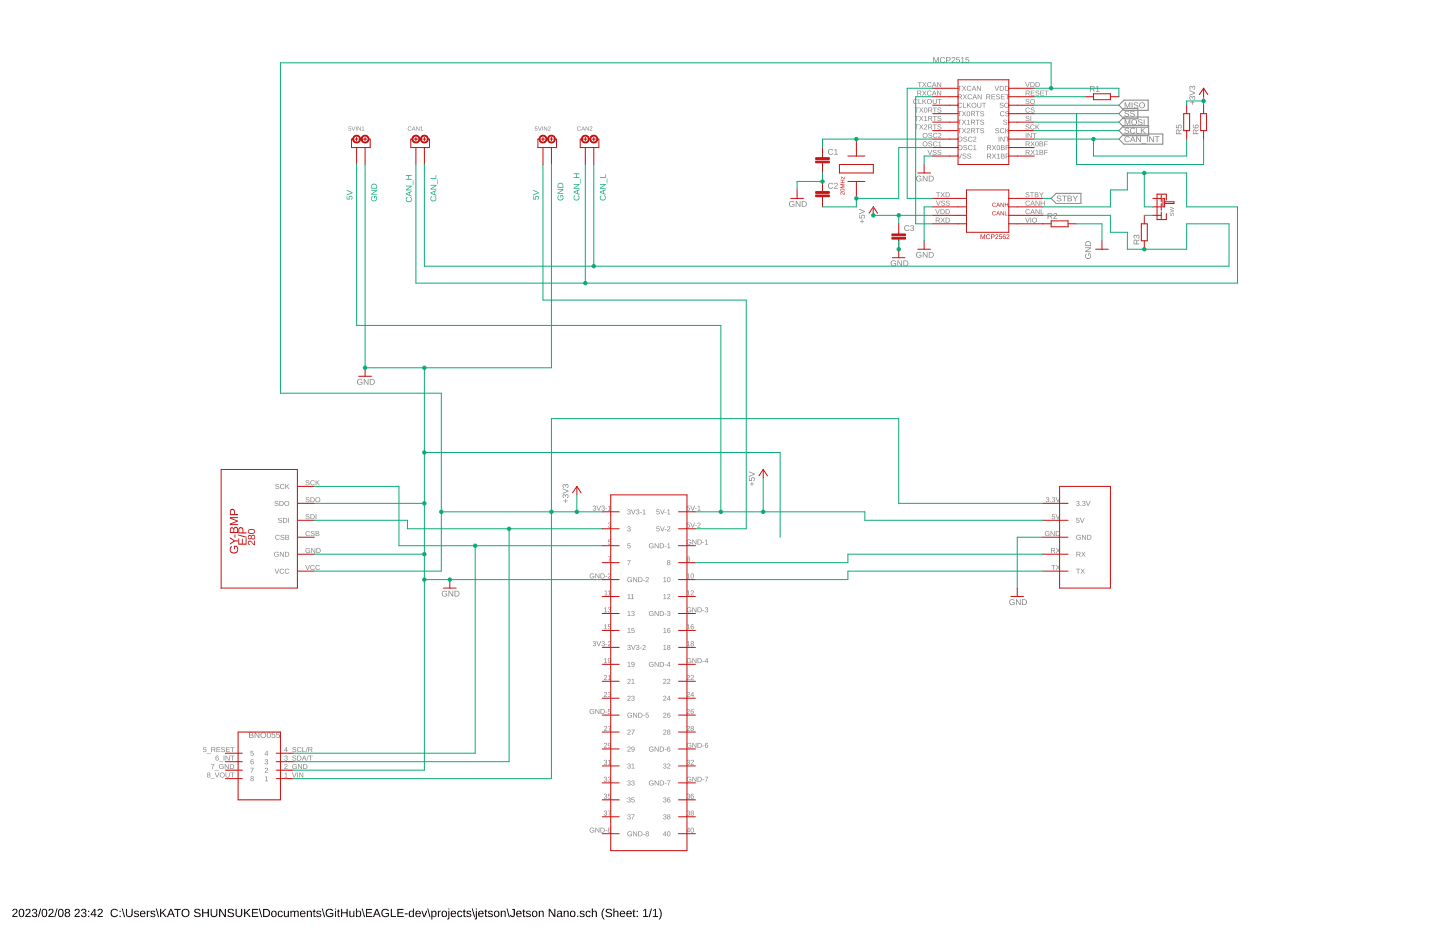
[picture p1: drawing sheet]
<svg xmlns="http://www.w3.org/2000/svg" width="432mm" height="279mm" viewBox="0 0 432 279" stroke-linecap="round" stroke-linejoin="round" font-family="sans-serif">
<path d="M3.9 272.6a.79 .79 0 0 1 1.3 .2 .79 .79 0 0 1-.5 1.1l-.7 .7h1.3v.3h-1.6l.1-.4 .6-.7a.52 .52 0 0 0 .5-.7 .52 .52 0 0 0-.8-.2l-.4 .2zM6 272.6a.91 .91 0 0 1 1 .1 .91 .91 0 0 1 .3 1 .91 .91 0 0 1-.9 1.2 .91 .91 0 0 1-.8-1.2zM6.1 272.8a1.31 1.31 0 0 0 .3 1.9 1.21 1.21 0 0 0 0-2zM7.9 272.6a.79 .79 0 0 1 1.2 .2 .79 .79 0 0 1-.5 1.1l-.7 .7h1.3v.3h-1.6l.1-.4 .7-.7a.52 .52 0 0 0 .4-.7 .52 .52 0 0 0-.8-.2l-.4 .2zM9.8 272.6a.7 .7 0 0 1 1.2 0 .7 .7 0 0 1-.4 1.1 .72 .72 0 0 1 .5 1 .72 .72 0 0 1-1.2 .2l-.4-.6h.3a.49 .49 0 0 0 .7 .4 .49 .49 0 0 0 .2-.8l-.6-.1v-.3a.47 .47 0 0 0 .7-.2 .47 .47 0 0 0-.3-.6 .47 .47 0 0 0-.6 .4h-.3zM12.1 272.4h.2l-.7 2.5h-.2zM12.8 272.6a.91 .91 0 0 1 1.1 .1 .91 .91 0 0 1 .3 1 .91 .91 0 0 1-.9 1.2 .91 .91 0 0 1-.8-1.2zM13 272.8a1.31 1.31 0 0 0 .3 1.9 1.21 1.21 0 0 0 0-2zM14.7 272.6a.79 .79 0 0 1 1.3 .2 .79 .79 0 0 1-.5 1.1l-.7 .7h1.3v.3h-1.6l.1-.4 .6-.7a.52 .52 0 0 0 .5-.7 .52 .52 0 0 0-.8-.2l-.4 .2zM17 272.4h.3l-.8 2.5h-.2zM17.8 272.6a.91 .91 0 0 1 1 .1 .91 .91 0 0 1 .3 1 .91 .91 0 0 1-.9 1.2 .91 .91 0 0 1-.8-1.2zM17.9 272.8a1.31 1.31 0 0 0 .3 1.9 1.21 1.21 0 0 0 0-2zM19.6 272.6a.7 .7 0 0 1 1.2-.1 .7 .7 0 0 1-.3 1.1 .7 .7 0 0 1 .2 1.1 .7 .7 0 0 1-1 0 .7 .7 0 0 1 .2-1.1l-.4-.3zM19.7 273.1a.45 .45 0 0 0 .9 0 .45 .45 0 0 0-.9 0zM19.7 274.2a.51 .51 0 0 0 1 0 .51 .51 0 0 0-1 0zM22.6 272.6a.79 .79 0 0 1 1.2 .2 .79 .79 0 0 1-.4 1.1l-.7 .7h1.3v.3h-1.7l.1-.4 .7-.7a.52 .52 0 0 0 .5-.7 .52 .52 0 0 0-.9-.2l-.3 .2zM24.6 272.6a.7 .7 0 0 1 1.1 0 .7 .7 0 0 1-.3 1.1 .72 .72 0 0 1 .4 1 .72 .72 0 0 1-1.1 .2l-.4-.6h.3a.49 .49 0 0 0 .7 .4 .49 .49 0 0 0 .2-.8l-.7-.1v-.3a.47 .47 0 0 0 .7-.2 .47 .47 0 0 0-.3-.6 .47 .47 0 0 0-.6 .4h-.3zM26.4 273h.4v.4h-.4zM26.4 274.6h.4v.3h-.4zM28.3 272.5h.3v1.6h.3v.3h-.3v.5h-.3v-.5h-1.1zM28.3 272.8l-.9 1.3h.9zM29.5 272.6a.79 .79 0 0 1 1.2 .2 .79 .79 0 0 1-.4 1.1l-.7 .7h1.2v.3h-1.6l.1-.4 .7-.7a.52 .52 0 0 0 .5-.7 .52 .52 0 0 0-.9-.2l-.4 .2zM33.5 272.8a1.21 1.21 0 0 1 1.9 .2l-.3 .2a.9 .9 0 0 0-1.4-.1 .9 .9 0 0 0 .1 1.3 .9 .9 0 0 0 1.3-.2l.3 .1a1.25 1.25 0 0 1-1.9 .4 1.25 1.25 0 0 1 0-1.9zM35.8 273h.4v.4h-.4zM35.8 274.6h.4v.3h-.4zM36.5 272.4h.3l.7 2.5h-.3zM37.8 272.5h.3v1.5a.68 .68 0 0 0 .7 .7 .68 .68 0 0 0 .6-.7v-1.5h.4v1.5a1.01 1.01 0 0 1-1 .9 1.01 1.01 0 0 1-1-.9zM40.4 273.1a.85 .85 0 0 1 1.3 .4h-.3a.39 .39 0 0 0-.5-.3 .39 .39 0 0 0-.3 .5l.2 .1a.68 .68 0 0 1 .9 .8 .68 .68 0 0 1-1.2 .3l-.4-.4 .3-.1a.45 .45 0 0 0 .5 .4 .45 .45 0 0 0 .4-.6l-.2-.1a.61 .61 0 0 1-.8-.2 .61 .61 0 0 1 .1-.8zM42.2 273.3a.85 .85 0 0 1 1-.2 .85 .85 0 0 1 .4 .9h-1.3a.54 .54 0 0 0 .3 .7 .54 .54 0 0 0 .7-.3l.3 .1a.95 .95 0 0 1-1.5 .2 .95 .95 0 0 1 .1-1.4zM42.4 273.4l-.1 .4h1l-.3-.5zM44 273h.3v.4l.2-.3 .4-.1v.3l-.5 .3-.1 1.3h-.3zM45.3 273.1a.85 .85 0 0 1 1.3 .4h-.3a.39 .39 0 0 0-.5-.3 .39 .39 0 0 0-.3 .5l.2 .1a.68 .68 0 0 1 .9 .8 .68 .68 0 0 1-1.2 .3l-.3-.4 .2-.1a.45 .45 0 0 0 .6 .4 .45 .45 0 0 0 .3-.6l-.2-.1a.61 .61 0 0 1-.7-.2 .61 .61 0 0 1 0-.8zM46.7 272.4h.3l.7 2.5h-.3zM48 272.5h.3v1.2l1.2-1.2h.4l-1.1 1 1.2 1.4h-.4l-1-1.2-.3 .3v.9h-.3zM51.1 272.5h.3l1 2.4h-.3l-.3-.7h-1.1l-.3 .7h-.3zM51.2 272.7l-.4 1.2h.9zM52.2 272.5h2v.2h-.8v2.2h-.3v-2.2h-.9zM54.3 273.7a1.25 1.25 0 0 1 2.5 0 1.25 1.25 0 0 1-2.5 0zM55 273a.98 .98 0 0 0 .2 1.6 .98 .98 0 0 0 1.4-.8 .98 .98 0 0 0-1.2-1.1zM58.4 272.7a1.11 1.11 0 0 1 1.7 .3l-.3 .1a.54 .54 0 0 0-.7-.5 .54 .54 0 0 0-.3 .8 1.03 1.03 0 0 1 1.3 1.2 1.25 1.25 0 0 1-2-.3h.4a.65 .65 0 0 0 .7 .4 .65 .65 0 0 0 .5-.7l-1-.3a.6 .6 0 0 1-.3-1zM60.6 272.5h.4v1h1.3v-1h.3v2.4h-.3v-1.1h-1.3v1.1h-.4zM63.2 272.5h.3v1.5a.68 .68 0 0 0 .7 .7 .68 .68 0 0 0 .6-.7v-1.5h.4v1.5a1.01 1.01 0 0 1-1 .9 1.01 1.01 0 0 1-1-.9zM65.7 272.5h.4l1.3 2.1v-2.1h.3v2.4h-.4l-1.3-2.1v2.1h-.3zM68.4 272.7a1.11 1.11 0 0 1 1.7 .3l-.3 .1a.54 .54 0 0 0-.7-.5 .54 .54 0 0 0-.3 .8 1.03 1.03 0 0 1 1.3 1.2 1.25 1.25 0 0 1-1.9-.3h.3a.65 .65 0 0 0 .7 .4 .65 .65 0 0 0 .5-.7l-1-.3a.6 .6 0 0 1-.3-1zM70.6 272.5h.4v1.5a.68 .68 0 0 0 .6 .7 .68 .68 0 0 0 .7-.7v-1.5h.3v1.5a1.01 1.01 0 0 1-1 .9 1.01 1.01 0 0 1-1-.9zM73.2 272.5h.3v1.2l1.2-1.2h.4l-1 1 1.1 1.4h-.4l-1-1.2-.3 .3v.9h-.3zM75.6 272.5h1.8v.2h-1.5v.8h1.4v.3h-1.4v.8h1.6v.3h-1.9zM77.6 272.4h.3l.7 2.5h-.3zM78.9 272.5a1.43 1.43 0 0 1 2.1 1.4 1.11 1.11 0 0 1-1.2 1h-.9zM79.2 272.7v1.9h.6a1 1 0 0 0 .8-1.2 1 1 0 0 0-1.4-.7zM81.5 273.3a.91 .91 0 0 1 1.3 .1 .91 .91 0 0 1-.1 1.2 .91 .91 0 0 1-1.3-.1zM81.9 273.3l-.1 .1a.72 .72 0 0 0-.2 .9 .72 .72 0 0 0 .8 .3l.1-.1a.72 .72 0 0 0 .2-.8 .72 .72 0 0 0-.8-.4zM83.5 273.3a.76 .76 0 0 1 1.3 .3h-.3a.48 .48 0 0 0-.7-.3 .48 .48 0 0 0-.2 .7 .48 .48 0 0 0 .2 .6 .48 .48 0 0 0 .7-.3l.3 .1a.83 .83 0 0 1-1.1 .5 .83 .83 0 0 1-.4-1.2zM85.1 273h.3v1.2a.45 .45 0 0 0 .5 .5 .45 .45 0 0 0 .4-.6v-1.1h.3v1.9h-.3v-.3a.63 .63 0 0 1-.7 .3 .63 .63 0 0 1-.5-.6zM87.1 273h.3v.4a.58 .58 0 0 1 .5-.4 .58 .58 0 0 1 .6 .4 .58 .58 0 0 1 .7-.4 .58 .58 0 0 1 .4 .7v1.2h-.3l-.1-1.4a.41 .41 0 0 0-.5-.2 .41 .41 0 0 0-.2 .5v1.1h-.3v-1.4a.41 .41 0 0 0-.6-.2 .41 .41 0 0 0-.2 .5v1.1h-.3zM90.2 273.3a.85 .85 0 0 1 1-.2 .85 .85 0 0 1 .4 .9h-1.3a.54 .54 0 0 0 .3 .7 .54 .54 0 0 0 .7-.3l.3 .1a.95 .95 0 0 1-1.5 .2 .95 .95 0 0 1 .1-1.4zM90.4 273.4l-.1 .4h1l-.3-.5zM92 273h.3v.4a.63 .63 0 0 1 .7-.4 .63 .63 0 0 1 .5 .7v1.2h-.3v-1.2a.45 .45 0 0 0-.5-.5 .45 .45 0 0 0-.4 .6v1.1h-.3zM94.1 272.6h.2v.4h.4v.3h-.4v1.2l.4 .4-.7-.1v-1.5h-.2v-.3h.2zM95.1 273.1a.85 .85 0 0 1 1.2 .4h-.3a.39 .39 0 0 0-.4-.3 .39 .39 0 0 0-.3 .5l.2 .1a.68 .68 0 0 1 .8 .8 .68 .68 0 0 1-1.1 .3l-.4-.4 .3-.1a.45 .45 0 0 0 .5 .4 .45 .45 0 0 0 .4-.6l-.3-.1a.61 .61 0 0 1-.7-.2 .61 .61 0 0 1 .1-.8zM96.5 272.4h.3l.7 2.5h-.3zM98 272.8a1.27 1.27 0 0 1 1.9 .2l-.3 .1a.96 .96 0 0 0-1.4 0 .96 .96 0 0 0 0 1.3 .96 .96 0 0 0 1.3 .1l.1-.5h-.7v-.3h1v.8a1.33 1.33 0 0 1-1.9 .2 1.33 1.33 0 0 1 0-1.9zM100.4 272.4h.4v.2h-.4zM100.4 273h.4v1.9h-.4zM101.4 272.6h.2v.4h.3v.3h-.3v1.2l.4 .4-.7-.1v-1.5h-.2v-.3h.2zM102.3 272.5h.3v1h1.3v-1h.3v2.4h-.3v-1.1h-1.3v1.1h-.3zM104.8 273h.3v1.2a.45 .45 0 0 0 .5 .5 .45 .45 0 0 0 .3-.6v-1.1h.4v1.9h-.3v-.3a.63 .63 0 0 1-.8 .3 .63 .63 0 0 1-.4-.6zM106.7 272.4h.3v.9a.71 .71 0 0 1 1-.2 .71 .71 0 0 1 .3 .9 .76 .76 0 0 1-.9 .9l-.4-.3v.3h-.3zM107.3 273.3l-.1 .1a.67 .67 0 0 0-.2 .9 .67 .67 0 0 0 .9 .2 .71 .71 0 0 0 .1-.8 .71 .71 0 0 0-.7-.4zM108.5 272.4h.2l.7 2.5h-.2zM109.7 272.5h1.9v.2h-1.5v.8h1.4v.3h-1.4v.8h1.6v.3h-2zM112.8 272.5h.4l1 2.4h-.4l-.3-.7h-1.1l-.2 .7h-.4zM113 272.7l-.5 1.2h.9zM114.7 272.8a1.27 1.27 0 0 1 1.9 .2l-.3 .1a.96 .96 0 0 0-1.4 0 .96 .96 0 0 0 0 1.3 .96 .96 0 0 0 1.3 .1l.1-.5h-.7v-.3h1v.8a1.33 1.33 0 0 1-1.9 .2 1.33 1.33 0 0 1 0-1.9zM117.2 272.5h.3v2.1h1.3v.3h-1.6zM119.2 272.5h1.8v.2h-1.5v.8h1.4v.3h-1.4v.8h1.6v.3h-1.9zM121.4 273.8h.9v.3h-.9zM122.7 273.3l.5-.3 .6 .3v-.9h.3v2.5h-.2l-.1-.3a.71 .71 0 0 1-.9 .3 .71 .71 0 0 1-.3-.9zM123 273.4a.66 .66 0 0 0-.2 .9 .66 .66 0 0 0 .9 .2 .67 .67 0 0 0 .1-.9 .67 .67 0 0 0-.8-.2zM124.7 273.3a.85 .85 0 0 1 1.1-.2 .85 .85 0 0 1 .4 .9h-1.3a.54 .54 0 0 0 .3 .7 .54 .54 0 0 0 .7-.3l.2 .1a.95 .95 0 0 1-1.4 .2 .95 .95 0 0 1 0-1.4zM125 273.4l-.1 .4h1l-.3-.5zM126.4 273h.3l.5 1.7 .6-1.7h.3l-.7 1.9h-.4zM128.1 272.4h.3l.7 2.5h-.3zM129.3 273h.3v.3a.71 .71 0 0 1 1-.2 .71 .71 0 0 1 .3 .9 .76 .76 0 0 1-.9 .9l-.4-.3v1h-.3zM129.9 273.3l-.1 .1a.67 .67 0 0 0-.2 .9 .67 .67 0 0 0 .9 .2 .71 .71 0 0 0 .1-.8 .71 .71 0 0 0-.7-.4zM131.3 273h.3v.4l.2-.3 .4-.1v.3l-.5 .3-.1 1.3h-.3zM132.6 273.3a.91 .91 0 0 1 1.3 .1 .91 .91 0 0 1-.1 1.2 .91 .91 0 0 1-1.3-.1zM132.9 273.3l-.1 .1a.72 .72 0 0 0-.1 .9 .72 .72 0 0 0 .8 .3l.1-.1a.72 .72 0 0 0 .1-.8 .72 .72 0 0 0-.8-.4zM134.4 272.4h.3v.2h-.3zM134.4 273h.3v2.1l-.1 .4-.4 .1-.1-.2 .3-.2zM135.4 273.3a.85 .85 0 0 1 1-.2 .85 .85 0 0 1 .4 .9h-1.3a.54 .54 0 0 0 .3 .7 .54 .54 0 0 0 .7-.3l.2 .1a.95 .95 0 0 1-1.4 .2 .95 .95 0 0 1 .1-1.4zM135.6 273.4l-.1 .4h1l-.3-.5zM137.3 273.3a.76 .76 0 0 1 1.3 .3h-.3a.48 .48 0 0 0-.7-.3 .48 .48 0 0 0-.2 .7 .48 .48 0 0 0 .3 .6 .48 .48 0 0 0 .6-.3l.3 .1a.83 .83 0 0 1-1.1 .5 .83 .83 0 0 1-.4-1.2zM139.1 272.6h.2v.4h.3v.3h-.3v1.2l.4 .4-.7-.1v-1.5h-.2v-.3h.2zM140.1 273.1a.85 .85 0 0 1 1.2 .4h-.3a.39 .39 0 0 0-.4-.3 .39 .39 0 0 0-.3 .5l.2 .1a.68 .68 0 0 1 .8 .8 .68 .68 0 0 1-1.1 .3l-.4-.4 .3-.1a.45 .45 0 0 0 .5 .4 .45 .45 0 0 0 .4-.6l-.3-.1a.61 .61 0 0 1-.7-.2 .61 .61 0 0 1 .1-.8zM141.5 272.4h.2l.8 2.5h-.3zM142.7 272.4h.3v.2h-.3zM142.7 273h.3v2.1l-.1 .4-.4 .1-.1-.2 .3-.2zM143.6 273.3a.85 .85 0 0 1 1-.2 .85 .85 0 0 1 .4 .9h-1.3a.54 .54 0 0 0 .3 .7 .54 .54 0 0 0 .7-.3l.3 .1a.95 .95 0 0 1-1.4 .2 .95 .95 0 0 1 0-1.4zM143.9 273.4l-.2 .4h1l-.3-.5zM145.6 272.6h.2v.4h.3v.3h-.3v1.2l.4 .4-.7-.1v-1.5h-.2v-.3h.2zM146.5 273.1a.85 .85 0 0 1 1.3 .4h-.3a.39 .39 0 0 0-.5-.3 .39 .39 0 0 0-.2 .5l.1 .1a.68 .68 0 0 1 .9 .8 .68 .68 0 0 1-1.1 .3l-.4-.4 .3-.1a.45 .45 0 0 0 .5 .4 .45 .45 0 0 0 .3-.6l-.2-.1a.61 .61 0 0 1-.7-.2 .61 .61 0 0 1 0-.8zM148.3 273.3a.91 .91 0 0 1 1.3 .1 .91 .91 0 0 1-.1 1.2 .91 .91 0 0 1-1.3-.1zM148.6 273.3l-.1 .1a.72 .72 0 0 0-.1 .9 .72 .72 0 0 0 .8 .3l.1-.1a.72 .72 0 0 0 .2-.8 .72 .72 0 0 0-.9-.4zM150.2 273h.2l.1 .4a.63 .63 0 0 1 .7-.4 .63 .63 0 0 1 .5 .7v1.2h-.4v-1.2a.45 .45 0 0 0-.5-.5 .45 .45 0 0 0-.3 .6v1.1h-.3zM151.9 272.4h.3l.7 2.5h-.3zM153.6 272.5h.8v1.7a.73 .73 0 0 1-.7 .8 .73 .73 0 0 1-.8-.7h.3a.4 .4 0 0 0 .5 .4 .4 .4 0 0 0 .3-.5v-1.5h-.4zM155 273.3a.85 .85 0 0 1 1-.2 .85 .85 0 0 1 .4 .9h-1.3a.54 .54 0 0 0 .3 .7 .54 .54 0 0 0 .7-.3l.3 .1a.95 .95 0 0 1-1.4 .2 .95 .95 0 0 1 0-1.4zM155.3 273.4l-.2 .4h1l-.3-.5zM157 272.6h.2v.4h.3v.3h-.3v1.2l.4 .4-.7-.1v-1.5h-.2v-.3h.2zM157.9 273.1a.85 .85 0 0 1 1.3 .4h-.3a.39 .39 0 0 0-.5-.3 .39 .39 0 0 0-.3 .5l.2 .1a.68 .68 0 0 1 .9 .8 .68 .68 0 0 1-1.1 .3l-.4-.4 .3-.1a.45 .45 0 0 0 .5 .4 .45 .45 0 0 0 .3-.6l-.2-.1a.61 .61 0 0 1-.7-.2 .61 .61 0 0 1 0-.8zM159.7 273.3a.91 .91 0 0 1 1.3 .1 .91 .91 0 0 1-.1 1.2 .91 .91 0 0 1-1.3-.1zM160 273.3l-.1 .1a.72 .72 0 0 0-.1 .9 .72 .72 0 0 0 .8 .3l.1-.1a.72 .72 0 0 0 .2-.8 .72 .72 0 0 0-.9-.4zM161.5 273h.3l.1 .4a.63 .63 0 0 1 .7-.4 .63 .63 0 0 1 .4 .7v1.2h-.3v-1.2a.45 .45 0 0 0-.5-.5 .45 .45 0 0 0-.3 .6v1.1h-.3zM164.6 272.5h.3l1.3 2.1v-2.1h.3v2.4h-.4l-1.3-2.1v2.1h-.2zM167.3 273.1a.74 .74 0 0 1 .7-.1 .74 .74 0 0 1 .5 .6v1l.3 .3h-.4l-.2-.3a.63 .63 0 0 1-.8 .4 .63 .63 0 0 1-.4-.8 .63 .63 0 0 1 .8-.4h.4a.42 .42 0 0 0-.3-.6 .42 .42 0 0 0-.5 .3h-.4zM167.3 274.3a.45 .45 0 0 0 .9 0 .45 .45 0 0 0-.9 0zM169 273h.3v.4a.63 .63 0 0 1 .7-.4 .63 .63 0 0 1 .5 .7v1.2h-.3v-1.2a.45 .45 0 0 0-.5-.5 .45 .45 0 0 0-.4 .6v1.1h-.3zM171.1 273.3a.91 .91 0 0 1 1.3 .1 .91 .91 0 0 1-.1 1.2 .91 .91 0 0 1-1.3-.1zM171.4 273.3l-.1 .1a.72 .72 0 0 0-.1 .9 .72 .72 0 0 0 .8 .3l.1-.1a.72 .72 0 0 0 .2-.8 .72 .72 0 0 0-.9-.4zM173 274.5h.4v.4h-.4zM174 273.1a.85 .85 0 0 1 1.3 .4h-.3a.39 .39 0 0 0-.5-.3 .39 .39 0 0 0-.2 .5l.2 .1a.68 .68 0 0 1 .8 .8 .68 .68 0 0 1-1.1 .3l-.4-.4 .3-.1a.45 .45 0 0 0 .5 .4 .45 .45 0 0 0 .4-.6l-.3-.1a.61 .61 0 0 1-.7-.2 .61 .61 0 0 1 0-.8zM175.8 273.3a.76 .76 0 0 1 1.3 .3h-.3a.48 .48 0 0 0-.6-.3 .48 .48 0 0 0-.3 .7 .48 .48 0 0 0 .3 .6 .48 .48 0 0 0 .6-.3l.3 .1a.83 .83 0 0 1-1.1 .5 .83 .83 0 0 1-.4-1.2zM177.5 272.4h.3v1a.63 .63 0 0 1 .7-.4 .63 .63 0 0 1 .5 .7v1.2h-.3v-1.2a.45 .45 0 0 0-.5-.5 .45 .45 0 0 0-.4 .6v1.1h-.3zM181 272.4h.3a2.48 2.48 0 0 0 0 3.2 1.7 1.7 0 0 1-.9-1.9zM181.7 272.7a1.11 1.11 0 0 1 1.8 .3l-.3 .1a.54 .54 0 0 0-.7-.5 .54 .54 0 0 0-.3 .8 1.03 1.03 0 0 1 1.2 1.2 1.25 1.25 0 0 1-1.9-.3h.3a.65 .65 0 0 0 .8 .4 .65 .65 0 0 0 .5-.7l-1.1-.3a.6 .6 0 0 1-.3-1zM184 272.4h.3v1a.63 .63 0 0 1 .7-.4 .63 .63 0 0 1 .4 .7v1.2h-.3v-1.2a.45 .45 0 0 0-.5-.5 .45 .45 0 0 0-.3 .6v1.1h-.3zM186 273.3a.85 .85 0 0 1 1.1-.2 .85 .85 0 0 1 .4 .9h-1.3a.54 .54 0 0 0 .3 .7 .54 .54 0 0 0 .7-.3l.2 .1a.95 .95 0 0 1-1.4 .2 .95 .95 0 0 1 0-1.4zM186.3 273.4l-.1 .4h1l-.3-.5zM188 273.3a.85 .85 0 0 1 1-.2 .85 .85 0 0 1 .5 .9h-1.4a.54 .54 0 0 0 .4 .7 .54 .54 0 0 0 .6-.3l.3 .1a.95 .95 0 0 1-1.4 .2 .95 .95 0 0 1 0-1.4zM188.3 273.4l-.2 .4h1l-.3-.5zM190 272.6h.2v.4h.3v.3h-.3v1.2l.4 .4-.7-.1v-1.5h-.2v-.3h.2zM190.9 273h.3v.4h-.3zM190.9 274.6h.3v.3h-.3zM192.9 272.9l.9-.4v2.1h.5v.3h-1.5v-.3h.6v-1.8l-.5 .4zM195.2 272.4h.3l-.7 2.5h-.3zM195.8 272.9l.9-.4v2.1h.6v.3h-1.5v-.3h.6v-1.8l-.6 .4zM197.5 272.4a1.7 1.7 0 0 1 .9 1.9l-.4 1.1-.5 .2a2.48 2.48 0 0 0 0-3.2z" fill="#000"/>
<g fill="#808080">
<path d="M188.1 168h1l-.5 1.4h-.2v-.4l.5-.9h-.8z"/>
<path d="M182.3 166.8h.9l-.5 1.5h-.2l.1-.4 .5-.9h-.8z"/>
<path d="M188.2 162.9h.8v.1h-.6l-.1 .5a.5 .5 0 0 1 .8 .2 .5 .5 0 0 1-.4 .7 .5 .5 0 0 1-.6-.4l.5 .2a.34 .34 0 0 0 .3-.5 .34 .34 0 0 0-.6 0h-.2z"/>
<path d="M182.3 161.8h.9v.1h-.7v.5a.5 .5 0 0 1 .7 .2 .5 .5 0 0 1-.3 .7 .5 .5 0 0 1-.7-.4l.5 .2a.34 .34 0 0 0 .3-.5 .34 .34 0 0 0-.5 0h-.2z"/>
<path d="M188.3 157.9a.43 .43 0 0 1 .7 0 .43 .43 0 0 1-.2 .6 .39 .39 0 0 1 .3 .5 .39 .39 0 0 1-.5 .3l-.5-.2 .2-.2a.3 .3 0 0 0 .4 .2 .3 .3 0 0 0 .1-.4l-.4-.3a.29 .29 0 0 0 .5-.1 .29 .29 0 0 0-.2-.4 .29 .29 0 0 0-.4 .3h-.2z"/>
<path d="M182.4 156.8a.43 .43 0 0 1 .7-.1 .43 .43 0 0 1-.2 .7 .39 .39 0 0 1 .3 .5 .39 .39 0 0 1-.5 .3l-.4-.2 .1-.2a.3 .3 0 0 0 .4 .2 .3 .3 0 0 0 .2-.4l-.4-.3a.29 .29 0 0 0 .4-.1 .29 .29 0 0 0-.2-.4 .29 .29 0 0 0-.4 .3h-.1z"/>
<path d="M79.5 233l.5-.3v1.3l.4 .2h-.9l.3-.2v-1.1l-.3 .2z"/>
<path d="M79.6 230.3a.5 .5 0 0 1 .7 .2 .5 .5 0 0 1-.4 .7l-.3 .3h.8v.2h-1l.7-.9a.28 .28 0 0 0-.1-.5 .28 .28 0 0 0-.4 .3l-.2-.1z"/>
<path d="M79.6 227.7a.43 .43 0 0 1 .6 0 .43 .43 0 0 1-.2 .7 .39 .39 0 0 1 .4 .4 .39 .39 0 0 1-.5 .3l-.5-.2 .2-.2a.3 .3 0 0 0 .4 .3 .3 .3 0 0 0 .1-.5l-.4-.2a.29 .29 0 0 0 .4-.2 .29 .29 0 0 0-.2-.3 .29 .29 0 0 0-.3 .2h-.2z"/>
<path d="M75.2 225.1h.8v.2h-.7v.4a.5 .5 0 0 1 .7 .3 .5 .5 0 0 1-.3 .6 .5 .5 0 0 1-.6-.4l.5 .2a.34 .34 0 0 0 .3-.4 .34 .34 0 0 0-.6-.1h-.2z"/>
<path d="M75.1 230.2h1l-.5 1.5h-.2v-.4l.5-1h-.8z"/>
<path d="M325.6 76.1l.2-.1 .1 .2a.67 .67 0 0 0 0 1 .67 .67 0 0 0 1-.1 .67 .67 0 0 0-.1-.9h-.3v.5h-.2v-.7h.6a.91 .91 0 0 1 .1 1.2 .91 .91 0 0 1-1.2 .2 .91 .91 0 0 1-.2-1.3zM325.4 74.2h1.7v.3l-1.4 .9h1.4v.2h-1.7v-.3l1.5-.9h-1.5zM325.6 72.5a.88 .88 0 0 1 1-.2 .88 .88 0 0 1 .5 .8v.7h-1.7zM325.8 72.7l-.2 .8h1.4a.74 .74 0 0 0-.3-.9 .74 .74 0 0 0-.9 .1z"/>
<path d="M169 150.1h.5v-.5h.2v.5h.5v.2h-.5v.5h-.2v-.5h-.5zM168.8 148.4l.5-.2 .3 .4a.54 .54 0 0 1 .8-.2 .54 .54 0 0 1-.2 .9h-.2v-.2a.35 .35 0 0 0 .3-.5 .35 .35 0 0 0-.6-.1v.4h-.2a.33 .33 0 0 0-.2-.5 .33 .33 0 0 0-.4 .3 .33 .33 0 0 0 .3 .4l-.1 .2-.4-.3zM168.7 146.4l1.7 .7v.2l-1.7 .7v-.2l1.5-.6-1.5-.6zM168.8 145.3l.5-.1 .3 .3a.54 .54 0 0 1 .8-.1 .54 .54 0 0 1-.2 .8l-.2 .1v-.2a.35 .35 0 0 0 .3-.5 .35 .35 0 0 0-.6-.2v.5h-.2a.33 .33 0 0 0-.2-.5 .33 .33 0 0 0-.4 .2 .33 .33 0 0 0 .3 .4l-.1 .3-.4-.4z"/>
<path d="M224.9 145h.5v-.5h.2v.5h.5v.2h-.5v.5h-.2v-.5h-.5zM224.6 143.2h.2v.8h.5a.59 .59 0 0 1 .3-.9 .59 .59 0 0 1 .8 .4 .59 .59 0 0 1-.5 .8v-.3a.38 .38 0 0 0 .2-.5 .38 .38 0 0 0-.6-.1 .38 .38 0 0 0 0 .6v.2h-.9zM224.6 141.3l1.7 .7v.3l-1.7 .7v-.3l1.5-.6-1.5-.5z"/>
<path d="M257.9 66.3h.5v-.5h.2v.5h.5v.2h-.5v.5h-.2v-.5h-.5zM257.6 64.4h.2v.8l.5 .1a.59 .59 0 0 1 .3-.9 .59 .59 0 0 1 .8 .4 .59 .59 0 0 1-.5 .7v-.2a.38 .38 0 0 0 .2-.6 .38 .38 0 0 0-.6 0 .38 .38 0 0 0 0 .6v.2l-.9-.1zM257.6 62.6l1.7 .7v.2l-1.7 .7v-.2l1.5-.6-1.5-.6z"/>
<path d="M356.9 30.7h.6v-.5h.1v.5h.6v.2h-.6v.5h-.1v-.5h-.6zM356.8 29l.4-.1 .3 .3a.54 .54 0 0 1 .9-.1 .54 .54 0 0 1-.3 .8l-.2 .1v-.2a.35 .35 0 0 0 .3-.5 .35 .35 0 0 0-.5-.2l-.1 .5h-.2a.33 .33 0 0 0-.2-.5 .33 .33 0 0 0-.4 .2 .33 .33 0 0 0 .3 .4v.3l-.4-.4zM356.7 27l1.7 .7v.3l-1.7 .7v-.3l1.5-.5-1.5-.6zM356.8 25.9l.4-.1 .3 .4a.54 .54 0 0 1 .9-.2 .54 .54 0 0 1-.3 .9h-.2v-.2a.35 .35 0 0 0 .3-.5 .35 .35 0 0 0-.5-.1l-.1 .4h-.2a.33 .33 0 0 0-.2-.5 .33 .33 0 0 0-.4 .3 .33 .33 0 0 0 .3 .4v.2l-.4-.3z"/>
<path d="M132.7 177.3a.9 .9 0 0 1 1.4 .2l-.3 .1a.67 .67 0 0 0-.9 0 .67 .67 0 0 0 0 .9 .67 .67 0 0 0 1 0v-.3h-.5v-.2h.7v.6a.94 .94 0 0 1-1.3 .1 .94 .94 0 0 1-.1-1.4zM134.5 177.1h.3l.9 1.5v-1.5h.2v1.7h-.3l-.9-1.4v1.4h-.2zM136.3 177.1h.6a.86 .86 0 0 1 .9 .8 .86 .86 0 0 1-.9 .9h-.6zM136.5 177.3v1.3a.73 .73 0 0 0 1-.6 .73 .73 0 0 0-1-.7z"/>
<path d="M302.9 179.9a.9 .9 0 0 1 1.3 .1l-.2 .1a.67 .67 0 0 0-1 0 .67 .67 0 0 0 .1 1 .67 .67 0 0 0 .9-.1v-.3h-.5v-.2h.8v.6a.94 .94 0 0 1-1.4 .1 .94 .94 0 0 1 0-1.3zM304.7 179.7h.2l1 1.4-.1-1.4h.2v1.7h-.2l-1-1.5 .1 1.5h-.2zM306.5 179.7h.5a.86 .86 0 0 1 .9 .8 .86 .86 0 0 1-.8 .9h-.6zM306.7 179.8v1.4a.73 .73 0 0 0 1-.7 .73 .73 0 0 0-1-.7z"/>
<path d="M274.9 75.7a.9 .9 0 0 1 1.4 .2l-.2 .1a.67 .67 0 0 0-1 0 .67 .67 0 0 0 0 1 .67 .67 0 0 0 1-.1v-.3h-.5v-.2h.7v.6a.94 .94 0 0 1-1.3 .1 .94 .94 0 0 1-.1-1.4zM276.7 75.5h.3l.9 1.5v-1.5h.2v1.7h-.3l-.9-1.4v1.4h-.2zM278.5 75.5h.6a.86 .86 0 0 1 .9 .9 .86 .86 0 0 1-.8 .8h-.7zM278.7 75.7v1.4a.73 .73 0 0 0 1.1-.7 .73 .73 0 0 0-1.1-.7z"/>
<path d="M274.9 52.9a.9 .9 0 0 1 1.4 .2h-.2a.67 .67 0 0 0-1 0 .67 .67 0 0 0 0 1 .67 .67 0 0 0 1-.1v-.3h-.5v-.2h.7v.6a.94 .94 0 0 1-1.3 .1 .94 .94 0 0 1-.1-1.3zM276.7 52.7h.3l.9 1.4v-1.4h.2v1.7h-.3l-.9-1.5v1.5h-.2zM278.5 52.7h.6a.86 .86 0 0 1 .9 .8 .86 .86 0 0 1-.8 .9h-.7zM278.7 52.9v1.3a.73 .73 0 0 0 1.1-.7 .73 .73 0 0 0-1.1-.6z"/>
<path d="M236.8 60.5a.9 .9 0 0 1 1.4 .2h-.2a.67 .67 0 0 0-1 .1 .67 .67 0 0 0 .1 .9 .67 .67 0 0 0 .9 0v-.4h-.5v-.1h.7v.5a.94 .94 0 0 1-1.3 .1 .94 .94 0 0 1-.1-1.3zM238.6 60.3h.3l.9 1.5v-1.5h.2v1.7h-.3l-.9-1.5v1.5h-.2zM240.4 60.3h.6a.86 .86 0 0 1 .9 .8 .86 .86 0 0 1-.8 .9h-.7zM240.7 60.5v1.3a.73 .73 0 0 0 1-.6 .73 .73 0 0 0-1-.7z"/>
<path d="M267.3 78.3a.9 .9 0 0 1 1.4 .2h-.3a.67 .67 0 0 0-.9 0 .67 .67 0 0 0 0 1 .67 .67 0 0 0 1-.1v-.3h-.5v-.2h.7v.6a.94 .94 0 0 1-1.3 .1 .94 .94 0 0 1-.1-1.3zM269.1 78.1h.3l.9 1.4v-1.4h.2v1.7h-.3l-.9-1.5v1.5h-.2zM270.9 78.1h.6a.86 .86 0 0 1 .9 .8 .86 .86 0 0 1-.9 .9h-.6zM271.1 78.3v1.3a.73 .73 0 0 0 1-.7 .73 .73 0 0 0-1-.6z"/>
<path d="M107.3 113.8a.9 .9 0 0 1 1.4 .2l-.3 .1a.67 .67 0 0 0-.9 0 .67 .67 0 0 0 0 1 .67 .67 0 0 0 1-.1v-.3h-.5v-.2h.7v.6a.94 .94 0 0 1-1.3 .1 .94 .94 0 0 1-.1-1.4zM109.1 113.6h.3l.9 1.5v-1.5h.2v1.7h-.3l-.9-1.4v1.4h-.2zM110.9 113.6h.6a.86 .86 0 0 1 .9 .8 .86 .86 0 0 1-.9 .9h-.6zM111.1 113.8v1.4a.73 .73 0 0 0 1-.7 .73 .73 0 0 0-1-.7z"/>
<path d="M188.3 249.4l.8-.2 .4 .4h-.2a.58 .58 0 0 0-.8 0 .58 .58 0 0 0 0 .9 .58 .58 0 0 0 .8-.1v-.3h-.4v-.1h.6v.5a.8 .8 0 0 1-1.1 .1 .8 .8 0 0 1-.1-1.2zM189.8 249.2h.3l.8 1.3v-1.3h.1v1.5h-.2l-.8-1.3v1.3h-.2zM191.4 249.2h.5a.74 .74 0 0 1 .8 .7 .74 .74 0 0 1-.8 .8h-.5zM191.6 249.4v1.1a.62 .62 0 0 0 .9-.5 .62 .62 0 0 0-.9-.6zM192.9 250.1h.5v.1h-.5zM193.7 249.3a.43 .43 0 0 1 .7 0 .43 .43 0 0 1-.1 .6 .42 .42 0 0 1 .1 .7 .42 .42 0 0 1-.7 0 .42 .42 0 0 1 .2-.7l-.3-.2zM193.8 249.6a.27 .27 0 0 0 .5 0 .27 .27 0 0 0-.5 0zM193.8 250.3a.31 .31 0 0 0 .6 0 .31 .31 0 0 0-.6 0z"/>
<path d="M177 248.3l.8-.2 .4 .3-.2 .1a.58 .58 0 0 0-.8 0 .58 .58 0 0 0 0 .8 .58 .58 0 0 0 .8 0v-.3h-.4v-.2h.6v.6a.8 .8 0 0 1-1.2 0 .8 .8 0 0 1 0-1.1zM178.5 248.1h.3l.8 1.3-.1-1.3h.2v1.5h-.2l-.8-1.3v1.3h-.2zM180.1 248.1h.5a.74 .74 0 0 1 .7 .7 .74 .74 0 0 1-.7 .8h-.5zM180.3 248.3v1.1a.62 .62 0 0 0 .8-.6 .62 .62 0 0 0-.8-.5zM181.5 248.9h.6v.2h-.6zM182.4 248.2a.43 .43 0 0 1 .7-.1 .43 .43 0 0 1-.1 .7 .42 .42 0 0 1 .1 .7 .42 .42 0 0 1-.7 0 .42 .42 0 0 1 .1-.7l-.2-.2zM182.5 248.5a.27 .27 0 0 0 .5 0 .27 .27 0 0 0-.5 0zM182.4 249.2a.35 .35 0 0 0 .7 0 .35 .35 0 0 0-.7 0z"/>
<path d="M188.3 244.2a.43 .43 0 0 1 .7 0 .43 .43 0 0 1-.2 .7 .39 .39 0 0 1 .3 .4 .39 .39 0 0 1-.5 .3l-.5-.2 .2-.2a.3 .3 0 0 0 .4 .3 .3 .3 0 0 0 .1-.5l-.4-.2a.29 .29 0 0 0 .5-.1 .29 .29 0 0 0-.2-.4 .29 .29 0 0 0-.4 .2h-.2zM189.3 244.2h1l-.5 1.4h-.2v-.4l.5-.9h-.8z"/>
<path d="M181.2 243.1a.43 .43 0 0 1 .7 0 .43 .43 0 0 1-.2 .7 .39 .39 0 0 1 .4 .4 .39 .39 0 0 1-.5 .3l-.5-.2 .1-.2a.3 .3 0 0 0 .4 .3 .3 .3 0 0 0 .2-.5l-.4-.2a.29 .29 0 0 0 .4-.2 .29 .29 0 0 0-.2-.3 .29 .29 0 0 0-.3 .2h-.2zM182.3 243h.9l-.5 1.5h-.2l.1-.4 .5-.9h-.8z"/>
<path d="M188.3 239.2a.43 .43 0 0 1 .7-.1 .43 .43 0 0 1-.2 .7 .39 .39 0 0 1 .3 .5 .39 .39 0 0 1-.5 .3l-.5-.3 .2-.2a.3 .3 0 0 0 .4 .3 .3 .3 0 0 0 .1-.5l-.4-.2a.29 .29 0 0 0 .5-.1 .29 .29 0 0 0-.2-.4 .29 .29 0 0 0-.4 .2h-.2zM189.4 239.1h.8v.1h-.7v.5a.5 .5 0 0 1 .7 .2 .5 .5 0 0 1-.3 .7 .5 .5 0 0 1-.6-.4l.5 .2a.34 .34 0 0 0 .3-.5 .34 .34 0 0 0-.6 0h-.2z"/>
<path d="M181.2 238a.43 .43 0 0 1 .7 0 .43 .43 0 0 1-.2 .7 .39 .39 0 0 1 .4 .4 .39 .39 0 0 1-.5 .3l-.5-.2 .1-.2a.3 .3 0 0 0 .4 .3 .3 .3 0 0 0 .2-.5l-.4-.2a.29 .29 0 0 0 .4-.1 .29 .29 0 0 0-.2-.4 .29 .29 0 0 0-.3 .2h-.2zM182.3 238h.9v.1h-.7v.5a.5 .5 0 0 1 .7 .2 .5 .5 0 0 1-.3 .7 .5 .5 0 0 1-.7-.4l.5 .2a.34 .34 0 0 0 .3-.5 .34 .34 0 0 0-.5-.1h-.2z"/>
<path d="M188.3 234.1a.43 .43 0 0 1 .7 0 .43 .43 0 0 1-.2 .6 .39 .39 0 0 1 .3 .5 .39 .39 0 0 1-.5 .3l-.5-.2 .2-.2a.3 .3 0 0 0 .4 .2 .3 .3 0 0 0 .1-.4l-.4-.3a.29 .29 0 0 0 .5-.1 .29 .29 0 0 0-.2-.4 .29 .29 0 0 0-.4 .3h-.2zM189.5 234.1a.43 .43 0 0 1 .7 0 .43 .43 0 0 1-.3 .6 .39 .39 0 0 1 .4 .5 .39 .39 0 0 1-.5 .3l-.5-.2 .2-.2a.3 .3 0 0 0 .4 .2 .3 .3 0 0 0 .1-.4l-.4-.3a.29 .29 0 0 0 .4-.1 .29 .29 0 0 0-.2-.4 .29 .29 0 0 0-.3 .3h-.2z"/>
<path d="M181.2 233a.43 .43 0 0 1 .7-.1 .43 .43 0 0 1-.2 .7 .39 .39 0 0 1 .4 .5 .39 .39 0 0 1-.5 .3l-.5-.3 .1-.1a.3 .3 0 0 0 .4 .2 .3 .3 0 0 0 .2-.5l-.4-.2a.29 .29 0 0 0 .4-.1 .29 .29 0 0 0-.2-.4 .29 .29 0 0 0-.3 .3l-.2-.1zM182.4 233a.43 .43 0 0 1 .7-.1 .43 .43 0 0 1-.2 .7 .39 .39 0 0 1 .3 .5 .39 .39 0 0 1-.4 .3l-.5-.3 .1-.1a.3 .3 0 0 0 .4 .2 .3 .3 0 0 0 .2-.5l-.4-.2a.29 .29 0 0 0 .4-.1 .29 .29 0 0 0-.2-.4 .29 .29 0 0 0-.3 .3l-.2-.1z"/>
<path d="M188.3 229a.43 .43 0 0 1 .7 0 .43 .43 0 0 1-.2 .6 .39 .39 0 0 1 .3 .5 .39 .39 0 0 1-.5 .3l-.5-.2 .2-.2a.3 .3 0 0 0 .4 .3 .3 .3 0 0 0 .1-.5l-.4-.2a.29 .29 0 0 0 .5-.2 .29 .29 0 0 0-.2-.4 .29 .29 0 0 0-.4 .3h-.2zM189.4 229.2l.5-.3v1.3l.4 .2h-.9l.3-.2v-1.1l-.3 .2z"/>
<path d="M181.2 227.9a.43 .43 0 0 1 .7 0 .43 .43 0 0 1-.2 .6 .39 .39 0 0 1 .4 .5 .39 .39 0 0 1-.5 .3l-.5-.2 .1-.2a.3 .3 0 0 0 .4 .2 .3 .3 0 0 0 .2-.4l-.4-.3a.29 .29 0 0 0 .4-.1 .29 .29 0 0 0-.2-.4 .29 .29 0 0 0-.3 .3h-.2zM182.4 228l.5-.2v1.3l.3 .2h-.9l.4-.2v-1.1l-.3 .2z"/>
<path d="M188.3 223.9a.5 .5 0 0 1 .7 .2 .5 .5 0 0 1-.4 .7l-.3 .3h.8v.2h-1l.7-.8a.28 .28 0 0 0-.1-.5 .28 .28 0 0 0-.4 .2h-.2zM189.4 223.9a.65 .65 0 0 1 .9 .7 .65 .65 0 0 1-.9 .6l-.1-.2a.45 .45 0 0 0 .6 .1 .45 .45 0 0 0 .2-.5 .47 .47 0 0 1-.7 .1 .47 .47 0 0 1 0-.8zM189.4 224.3a.35 .35 0 0 0 .7 0 .35 .35 0 0 0-.7 0z"/>
<path d="M181.2 222.8a.5 .5 0 0 1 .8 .2 .5 .5 0 0 1-.4 .7l-.3 .3h.7v.2h-.9l.6-.9a.28 .28 0 0 0 0-.4 .28 .28 0 0 0-.4 .2h-.2zM182.4 222.8a.65 .65 0 0 1 .8 .7 .65 .65 0 0 1-.9 .5v-.1a.45 .45 0 0 0 .6 .1 .45 .45 0 0 0 .2-.5 .47 .47 0 0 1-.8 0 .47 .47 0 0 1 .1-.7zM182.4 223.2a.33 .33 0 0 0 .6 0 .33 .33 0 0 0-.6 0z"/>
<path d="M188.3 218.8a.5 .5 0 0 1 .7 .3 .5 .5 0 0 1-.4 .6l-.3 .4h.8v.1h-1l.7-.8a.28 .28 0 0 0-.1-.5 .28 .28 0 0 0-.4 .2h-.2zM189.3 218.8h1l-.5 1.4h-.2v-.4l.5-.9h-.8z"/>
<path d="M181.2 217.7a.5 .5 0 0 1 .8 .2 .5 .5 0 0 1-.4 .7l-.3 .4h.7v.1h-.9l.6-.8a.28 .28 0 0 0 0-.5 .28 .28 0 0 0-.4 .2h-.2zM182.3 217.6h.9l-.5 1.5h-.2l.1-.4 .5-.9h-.8z"/>
<path d="M188.3 213.9l.8-.2 .4 .3-.2 .1a.58 .58 0 0 0-.8 0 .58 .58 0 0 0 0 .8 .58 .58 0 0 0 .8-.1v-.2h-.4v-.2h.6v.5a.8 .8 0 0 1-1.1 .1 .8 .8 0 0 1-.1-1.1zM189.8 213.7h.3l.8 1.2v-1.2h.1v1.4h-.2l-.8-1.2v1.2h-.2zM191.4 213.7h.5a.74 .74 0 0 1 .8 .7 .74 .74 0 0 1-.8 .7h-.5zM191.6 213.8v1.2a.62 .62 0 0 0 .9-.6 .62 .62 0 0 0-.9-.6zM192.9 214.5h.5v.2h-.5zM193.7 213.7h.8v.1h-.7v.5a.5 .5 0 0 1 .7 .2 .5 .5 0 0 1-.3 .7 .5 .5 0 0 1-.6-.4l.5 .2a.34 .34 0 0 0 .2-.5 .34 .34 0 0 0-.5 0h-.2z"/>
<path d="M177 212.7l.8-.1 .4 .3h-.2a.58 .58 0 0 0-.8 .1 .58 .58 0 0 0 0 .8 .58 .58 0 0 0 .8-.1v-.2h-.4v-.2h.6v.5a.8 .8 0 0 1-1.2 .1 .8 .8 0 0 1 0-1.2zM178.5 212.6h.3l.8 1.2-.1-1.2h.2v1.4h-.2l-.8-1.2v1.2h-.2zM180.1 212.6h.5a.74 .74 0 0 1 .7 .7 .74 .74 0 0 1-.7 .7h-.5zM180.3 212.7v1.2a.62 .62 0 0 0 .8-.6 .62 .62 0 0 0-.8-.6zM181.5 213.4h.6v.1h-.6zM182.3 212.6h.9v.1h-.7v.5a.5 .5 0 0 1 .7 .2 .5 .5 0 0 1-.3 .7 .5 .5 0 0 1-.7-.4l.5 .2a.34 .34 0 0 0 .3-.5 .34 .34 0 0 0-.5 0h-.2z"/>
<path d="M188.3 208.7a.5 .5 0 0 1 .7 .2 .5 .5 0 0 1-.4 .7l-.3 .3h.8v.2h-1l.7-.9a.28 .28 0 0 0-.1-.5 .28 .28 0 0 0-.4 .3h-.2zM189.5 208.7a.43 .43 0 0 1 .7 0 .43 .43 0 0 1-.3 .6 .39 .39 0 0 1 .4 .5 .39 .39 0 0 1-.5 .3l-.5-.2 .2-.2a.3 .3 0 0 0 .4 .2 .3 .3 0 0 0 .1-.4l-.4-.3a.29 .29 0 0 0 .4-.1 .29 .29 0 0 0-.2-.4 .29 .29 0 0 0-.3 .3h-.2z"/>
<path d="M181.2 207.6a.5 .5 0 0 1 .8 .2 .5 .5 0 0 1-.4 .7l-.3 .3h.7v.2h-.9l.6-.9a.28 .28 0 0 0 0-.5 .28 .28 0 0 0-.4 .3l-.2-.1zM182.4 207.6a.43 .43 0 0 1 .7-.1 .43 .43 0 0 1-.2 .7 .39 .39 0 0 1 .3 .5 .39 .39 0 0 1-.4 .3l-.5-.3 .1-.1a.3 .3 0 0 0 .4 .2 .3 .3 0 0 0 .2-.4l-.4-.3a.29 .29 0 0 0 .4-.1 .29 .29 0 0 0-.2-.4 .29 .29 0 0 0-.3 .3l-.2-.1z"/>
<path d="M188.3 203.6a.5 .5 0 0 1 .7 .2 .5 .5 0 0 1-.4 .7l-.3 .3h.8v.2h-1l.7-.9a.28 .28 0 0 0-.1-.4 .28 .28 0 0 0-.4 .2h-.2zM189.4 203.8l.5-.3v1.3l.4 .2h-.9l.3-.2v-1.1l-.3 .2z"/>
<path d="M181.2 202.5a.5 .5 0 0 1 .8 .2 .5 .5 0 0 1-.4 .7l-.3 .3h.7v.2h-.9l.6-.9a.28 .28 0 0 0 0-.5 .28 .28 0 0 0-.4 .3h-.2zM182.4 202.6l.5-.2v1.3l.3 .2h-.9l.4-.2v-1.1l-.3 .2z"/>
<path d="M188.2 198.7l.5-.3v1.4l.4 .1h-.9l.3-.1v-1.2l-.3 .3zM189.4 198.6a.65 .65 0 0 1 .9 .6 .65 .65 0 0 1-.9 .6l-.1-.2a.45 .45 0 0 0 .6 .1 .45 .45 0 0 0 .2-.5 .47 .47 0 0 1-.7 .1 .47 .47 0 0 1 0-.7zM189.4 198.9a.35 .35 0 0 0 .7 0 .35 .35 0 0 0-.7 0z"/>
<path d="M181.2 197.6l.5-.3v1.3l.4 .2h-1l.4-.2v-1.1l-.3 .2zM182.4 197.4a.65 .65 0 0 1 .8 .7 .65 .65 0 0 1-.9 .5v-.1a.45 .45 0 0 0 .6 .1 .45 .45 0 0 0 .2-.5 .47 .47 0 0 1-.8 .1 .47 .47 0 0 1 .1-.8zM182.4 197.8a.33 .33 0 0 0 .6 0 .33 .33 0 0 0-.6 0z"/>
<path d="M188.3 193.4a.43 .43 0 0 1 .7 0 .43 .43 0 0 1-.2 .7 .39 .39 0 0 1 .3 .4 .39 .39 0 0 1-.5 .4l-.5-.3 .2-.2a.3 .3 0 0 0 .4 .3 .3 .3 0 0 0 .1-.5l-.4-.2a.29 .29 0 0 0 .5-.1 .29 .29 0 0 0-.2-.4 .29 .29 0 0 0-.4 .2h-.2zM189.2 193.4h.2l.5 1.3 .5-1.3h.2l-.6 1.4h-.2zM190.9 193.4a.43 .43 0 0 1 .7 0 .43 .43 0 0 1-.2 .7 .39 .39 0 0 1 .3 .4 .39 .39 0 0 1-.5 .4l-.4-.3 .1-.2a.3 .3 0 0 0 .4 .3 .3 .3 0 0 0 .1-.5l-.3-.2a.29 .29 0 0 0 .4-.1 .29 .29 0 0 0-.2-.4 .29 .29 0 0 0-.4 .2h-.2zM191.9 194.2h.5v.1h-.5zM192.8 193.4a.5 .5 0 0 1 .8 .3 .5 .5 0 0 1-.5 .6l-.3 .4h.8v.1h-1l.7-.8a.28 .28 0 0 0-.1-.5 .28 .28 0 0 0-.4 .2h-.2z"/>
<path d="M177.9 192.3a.43 .43 0 0 1 .7 0 .43 .43 0 0 1-.2 .7 .39 .39 0 0 1 .3 .4 .39 .39 0 0 1-.5 .3l-.4-.2 .1-.2a.3 .3 0 0 0 .4 .3 .3 .3 0 0 0 .2-.5l-.4-.2a.29 .29 0 0 0 .4-.2 .29 .29 0 0 0-.2-.3 .29 .29 0 0 0-.4 .2h-.1zM178.8 192.2h.3l.4 1.3 .5-1.3h.2l-.6 1.5h-.2zM180.5 192.3a.43 .43 0 0 1 .7 0 .43 .43 0 0 1-.2 .7 .39 .39 0 0 1 .3 .4 .39 .39 0 0 1-.4 .3l-.5-.2 .1-.2a.3 .3 0 0 0 .4 .3 .3 .3 0 0 0 .2-.5l-.4-.2a.29 .29 0 0 0 .4-.2 .29 .29 0 0 0-.2-.3 .29 .29 0 0 0-.3 .2h-.2zM181.5 193.1h.6v.1h-.6zM182.4 192.3a.5 .5 0 0 1 .8 .2 .5 .5 0 0 1-.4 .7l-.3 .4h.7v.1h-.9l.6-.8a.28 .28 0 0 0 0-.5 .28 .28 0 0 0-.4 .2h-.2z"/>
<path d="M188.2 188.5l.5-.2v1.3l.4 .2h-.9l.3-.2v-1.1l-.3 .2zM189.4 188.3h.8v.1h-.7v.5a.5 .5 0 0 1 .7 .2 .5 .5 0 0 1-.3 .7 .5 .5 0 0 1-.6-.4l.5 .2a.34 .34 0 0 0 .3-.5 .34 .34 0 0 0-.6 0h-.2z"/>
<path d="M181.2 187.4l.5-.2v1.3l.4 .1h-1l.4-.1v-1.2l-.3 .3zM182.3 187.2h.9v.1h-.7v.5a.5 .5 0 0 1 .7 .2 .5 .5 0 0 1-.3 .7 .5 .5 0 0 1-.7-.4l.5 .2a.34 .34 0 0 0 .3-.5 .34 .34 0 0 0-.5 0h-.2z"/>
<path d="M188.2 183.4l.5-.2v1.3l.4 .2h-.9l.3-.2v-1.1l-.3 .2zM189.5 183.3a.43 .43 0 0 1 .7 0 .43 .43 0 0 1-.3 .6 .39 .39 0 0 1 .4 .5 .39 .39 0 0 1-.5 .3l-.5-.2 .2-.2a.3 .3 0 0 0 .4 .2 .3 .3 0 0 0 .1-.4l-.4-.3a.29 .29 0 0 0 .4-.1 .29 .29 0 0 0-.2-.4 .29 .29 0 0 0-.3 .3h-.2z"/>
<path d="M181.2 182.3l.5-.2v1.3l.4 .2h-1l.4-.2v-1.1l-.3 .2zM182.4 182.2a.43 .43 0 0 1 .7-.1 .43 .43 0 0 1-.2 .7 .39 .39 0 0 1 .3 .5 .39 .39 0 0 1-.4 .3l-.5-.2 .1-.2a.3 .3 0 0 0 .4 .2 .3 .3 0 0 0 .2-.4l-.4-.3a.29 .29 0 0 0 .4-.1 .29 .29 0 0 0-.2-.4 .29 .29 0 0 0-.3 .3l-.2-.1z"/>
<path d="M188.2 178.4l.5-.3v1.3l.4 .2h-.9l.3-.2v-1.1l-.3 .2zM189.2 178.4l.6-.3v1.3l.3 .2h-.9l.4-.2v-1.1l-.4 .2z"/>
<path d="M181.3 177.2l.5-.2v1.3l.4 .2h-.9l.4-.2v-1.1l-.4 .2zM182.4 177.2l.5-.2v1.3l.3 .2h-.9l.4-.2v-1.1l-.3 .2z"/>
<path d="M188.3 173.2l.8-.2 .4 .4h-.2a.58 .58 0 0 0-.8 0 .58 .58 0 0 0 0 .9 .58 .58 0 0 0 .8-.1v-.3h-.4v-.1h.6v.5a.8 .8 0 0 1-1.1 .1 .8 .8 0 0 1-.1-1.2zM189.8 173h.3l.8 1.3v-1.3h.1v1.5h-.2l-.8-1.2v1.2h-.2zM191.4 173h.5a.74 .74 0 0 1 .8 .7 .74 .74 0 0 1-.8 .8h-.5zM191.6 173.2v1.2a.62 .62 0 0 0 .9-.6 .62 .62 0 0 0-.9-.6zM192.9 173.9h.5v.1h-.5zM193.7 173.1a.5 .5 0 0 1 .8 .2 .5 .5 0 0 1-.4 .7l-.3 .4h.8v.1h-1l.7-.8a.28 .28 0 0 0-.1-.5 .28 .28 0 0 0-.4 .2h-.2z"/>
<path d="M177 172.1l.8-.2 .4 .4h-.2a.58 .58 0 0 0-.8 0 .58 .58 0 0 0 0 .9 .58 .58 0 0 0 .8-.1v-.3h-.4v-.1h.6v.5a.8 .8 0 0 1-1.2 .1 .8 .8 0 0 1 0-1.2zM178.5 171.9h.3l.8 1.3-.1-1.3h.2v1.5h-.2l-.8-1.3v1.3h-.2zM180.1 171.9h.5a.74 .74 0 0 1 .7 .7 .74 .74 0 0 1-.7 .8h-.5zM180.3 172.1v1.1a.62 .62 0 0 0 .8-.5 .62 .62 0 0 0-.8-.6zM181.5 172.7h.6v.2h-.6zM182.4 172a.5 .5 0 0 1 .8 .2 .5 .5 0 0 1-.4 .7l-.3 .3h.7v.2h-.9l.6-.9a.28 .28 0 0 0 0-.4 .28 .28 0 0 0-.4 .2h-.2z"/>
<path d="M188.3 152.8a.43 .43 0 0 1 .7 0 .43 .43 0 0 1-.2 .6 .39 .39 0 0 1 .3 .5 .39 .39 0 0 1-.5 .3l-.5-.2 .2-.2a.3 .3 0 0 0 .4 .3 .3 .3 0 0 0 .1-.5l-.4-.2a.29 .29 0 0 0 .5-.2 .29 .29 0 0 0-.2-.4 .29 .29 0 0 0-.4 .3h-.2zM189.2 152.7h.2l.5 1.3 .5-1.3h.2l-.6 1.5h-.2zM190.9 152.8a.43 .43 0 0 1 .7 0 .43 .43 0 0 1-.2 .6 .39 .39 0 0 1 .3 .5 .39 .39 0 0 1-.5 .3l-.4-.2 .1-.2a.3 .3 0 0 0 .4 .3 .3 .3 0 0 0 .1-.5l-.3-.2a.29 .29 0 0 0 .4-.2 .29 .29 0 0 0-.2-.4 .29 .29 0 0 0-.4 .3h-.2zM191.9 153.5h.5v.2h-.5zM192.7 153l.6-.3v1.3l.3 .2h-.9l.4-.2v-1.1l-.4 .2z"/>
<path d="M177.9 151.7a.43 .43 0 0 1 .7 0 .43 .43 0 0 1-.2 .6 .39 .39 0 0 1 .3 .5 .39 .39 0 0 1-.5 .3l-.4-.2 .1-.2a.3 .3 0 0 0 .4 .2 .3 .3 0 0 0 .2-.4l-.4-.2a.29 .29 0 0 0 .4-.2 .29 .29 0 0 0-.2-.4 .29 .29 0 0 0-.4 .3h-.1zM178.8 151.6h.3l.4 1.3 .5-1.3h.2l-.6 1.5h-.2zM180.5 151.7a.43 .43 0 0 1 .7 0 .43 .43 0 0 1-.2 .6 .39 .39 0 0 1 .3 .5 .39 .39 0 0 1-.4 .3l-.5-.2 .1-.2a.3 .3 0 0 0 .4 .2 .3 .3 0 0 0 .2-.4l-.4-.2a.29 .29 0 0 0 .4-.2 .29 .29 0 0 0-.2-.4 .29 .29 0 0 0-.3 .3h-.2zM181.5 152.4h.6v.2h-.6zM182.4 151.8l.5-.2v1.3l.3 .2h-.9l.4-.2v-1.1l-.3 .2z"/>
<path d="M196.9 152.7h.8v.2h-.6l-.1 .5a.5 .5 0 0 1 .8 .2 .5 .5 0 0 1-.4 .7 .5 .5 0 0 1-.6-.4l.5 .2a.34 .34 0 0 0 .3-.5 .34 .34 0 0 0-.6-.1h-.2zM197.9 152.7h.2l.5 1.3 .5-1.3h.2l-.6 1.5h-.2zM199.3 153.5h.5v.2h-.5zM200.1 153l.5-.3v1.3l.4 .2h-.9l.4-.2v-1.1l-.4 .2z"/>
<path d="M206 151.6h.8v.2h-.7v.4a.5 .5 0 0 1 .7 .3 .5 .5 0 0 1-.3 .6 .5 .5 0 0 1-.6-.3l.5 .1a.34 .34 0 0 0 .3-.4 .34 .34 0 0 0-.6-.1h-.2zM207 151.6h.2l.5 1.3 .5-1.3h.2l-.6 1.5h-.2zM208.4 152.4h.5v.2h-.5zM209.2 151.8l.5-.2v1.3l.4 .2h-.9l.3-.2v-1.1l-.3 .2z"/>
<path d="M196.9 157.8h.8v.2h-.6l-.1 .4a.5 .5 0 0 1 .8 .3 .5 .5 0 0 1-.4 .6 .5 .5 0 0 1-.6-.4l.5 .2a.34 .34 0 0 0 .3-.4 .34 .34 0 0 0-.6-.1h-.2zM197.9 157.8h.2l.5 1.3 .5-1.3h.2l-.6 1.5h-.2zM199.3 158.6h.5v.2h-.5zM200.2 157.9a.5 .5 0 0 1 .8 .2 .5 .5 0 0 1-.5 .7l-.3 .3h.8v.2h-1l.7-.9a.28 .28 0 0 0-.1-.4 .28 .28 0 0 0-.4 .2h-.2z"/>
<path d="M206 156.7h.8v.1h-.7v.5a.5 .5 0 0 1 .7 .2 .5 .5 0 0 1-.3 .7 .5 .5 0 0 1-.6-.4l.5 .2a.34 .34 0 0 0 .3-.5 .34 .34 0 0 0-.6 0h-.2zM207 156.7h.2l.5 1.3 .5-1.3h.2l-.6 1.5h-.2zM208.4 157.5h.5v.2h-.5zM209.3 156.8a.5 .5 0 0 1 .7 .2 .5 .5 0 0 1-.4 .7l-.3 .3h.8v.2h-1l.7-.9a.28 .28 0 0 0-.1-.5 .28 .28 0 0 0-.4 .3h-.2z"/>
<path d="M194.8 163.1l.7-.2 .4 .3-.1 .1a.58 .58 0 0 0-.9 0 .58 .58 0 0 0 .1 .8 .58 .58 0 0 0 .8 0v-.3h-.4v-.2h.6v.5a.8 .8 0 0 1-1.2 .1 .8 .8 0 0 1 0-1.1zM196.3 162.9h.2l.8 1.2v-1.2h.2v1.5h-.2l-.8-1.3v1.3h-.2zM197.9 162.9h.4a.74 .74 0 0 1 .8 .7 .74 .74 0 0 1-.7 .8h-.5zM198.1 163v1.2a.62 .62 0 0 0 .8-.6 .62 .62 0 0 0-.8-.6zM199.3 163.7h.5v.2h-.5zM200.1 163.1l.6-.2v1.3l.3 .2h-.9l.4-.2v-1.1l-.4 .2z"/>
<path d="M206.1 161.9l.8-.1 .4 .3h-.2a.58 .58 0 0 0-.9 .1 .58 .58 0 0 0 .1 .8 .58 .58 0 0 0 .8-.1v-.2h-.4v-.2h.6v.5a.8 .8 0 0 1-1.2 .1 .8 .8 0 0 1 0-1.2zM207.6 161.8h.3l.8 1.2-.1-1.2h.2v1.4h-.2l-.8-1.2v1.2h-.2zM209.2 161.8h.5a.74 .74 0 0 1 .7 .7 .74 .74 0 0 1-.7 .7h-.5zM209.4 161.9v1.2a.62 .62 0 0 0 .8-.6 .62 .62 0 0 0-.8-.6zM210.6 162.6h.6v.2h-.6zM211.5 162l.5-.2v1.3l.3 .1h-.9l.4-.1v-1.2l-.3 .3z"/>
<path d="M200.2 168a.43 .43 0 0 1 .7 0 .43 .43 0 0 1-.2 .7 .42 .42 0 0 1 .1 .6 .42 .42 0 0 1-.6 0 .42 .42 0 0 1 .1-.6l-.2-.3zM200.3 168.3a.27 .27 0 0 0 .5 0 .27 .27 0 0 0-.5 0zM200.2 169a.31 .31 0 0 0 .6 0 .31 .31 0 0 0-.6 0z"/>
<path d="M206 166.9a.43 .43 0 0 1 .7 0 .43 .43 0 0 1-.1 .6 .42 .42 0 0 1 .1 .7 .42 .42 0 0 1-.6 0 .42 .42 0 0 1 .1-.7l-.3-.2zM206.1 167.2a.3 .3 0 0 0 .6 0 .3 .3 0 0 0-.6 0zM206.1 167.9a.31 .31 0 0 0 .6 0 .31 .31 0 0 0-.6 0z"/>
<path d="M199 173.3l.5-.3v1.4l.3 .1h-.9l.4-.1v-1.2l-.3 .3zM200.2 173.1a.68 .68 0 0 1 .8 .7 .68 .68 0 0 1-.8 .7l-.2-.7zM200.4 173.2l-.2 .2a.49 .49 0 0 0 0 .6 .49 .49 0 0 0 .6 .2v-.1a.56 .56 0 0 0-.4-.9z"/>
<path d="M206 172.2l.5-.3v1.3l.4 .2h-.9l.3-.2v-1.1l-.3 .2zM207.3 172a.68 .68 0 0 1 .8 .7 .68 .68 0 0 1-.8 .6l-.2-.6zM207.4 172.1l-.1 .2a.49 .49 0 0 0-.1 .6 .49 .49 0 0 0 .6 .2l.1-.1a.56 .56 0 0 0-.5-.9z"/>
<path d="M199 178.4l.5-.3v1.3l.3 .2h-.9l.4-.2v-1.1l-.3 .2zM200.2 178.2a.5 .5 0 0 1 .8 .2 .5 .5 0 0 1-.5 .7l-.3 .3h.8v.2h-1l.7-.9a.28 .28 0 0 0 0-.4 .28 .28 0 0 0-.5 .2h-.1z"/>
<path d="M206 177.2l.5-.2v1.3l.4 .2h-.9l.3-.2v-1.1l-.3 .2zM207.2 177.1a.5 .5 0 0 1 .8 .2 .5 .5 0 0 1-.4 .7l-.3 .3h.8v.2h-1l.7-.9a.28 .28 0 0 0-.1-.4 .28 .28 0 0 0-.4 .2h-.2z"/>
<path d="M194.8 183.4l.7-.2 .4 .3-.1 .1a.58 .58 0 0 0-.9 0 .58 .58 0 0 0 .1 .8 .58 .58 0 0 0 .8 0v-.3h-.4v-.2h.6v.5a.8 .8 0 0 1-1.2 .1 .8 .8 0 0 1 0-1.1zM196.3 183.2h.2l.8 1.3v-1.3h.2v1.5h-.2l-.8-1.3v1.3h-.2zM197.9 183.2h.4a.74 .74 0 0 1 .8 .7 .74 .74 0 0 1-.7 .8h-.5zM198.1 183.4v1.1a.62 .62 0 0 0 .8-.6 .62 .62 0 0 0-.8-.5zM199.3 184h.5v.2h-.5zM200.2 183.3a.43 .43 0 0 1 .7 0 .43 .43 0 0 1-.2 .6 .39 .39 0 0 1 .3 .5 .39 .39 0 0 1-.5 .3l-.4-.2 .1-.2a.3 .3 0 0 0 .4 .2 .3 .3 0 0 0 .1-.4l-.3-.3a.29 .29 0 0 0 .4-.1 .29 .29 0 0 0-.2-.4 .29 .29 0 0 0-.4 .3h-.2z"/>
<path d="M206.1 182.3l.8-.2 .4 .3-.2 .1a.58 .58 0 0 0-.9 0 .58 .58 0 0 0 .1 .8 .58 .58 0 0 0 .8 0v-.3h-.4v-.2h.6v.5a.8 .8 0 0 1-1.2 .1 .8 .8 0 0 1 0-1.1zM207.6 182.1h.3l.8 1.2-.1-1.2h.2v1.5h-.2l-.8-1.3v1.3h-.2zM209.2 182.1h.5a.74 .74 0 0 1 .7 .7 .74 .74 0 0 1-.7 .8h-.5zM209.4 182.2v1.2a.62 .62 0 0 0 .8-.6 .62 .62 0 0 0-.8-.6zM210.6 182.9h.6v.2h-.6zM211.5 182.2a.43 .43 0 0 1 .7-.1 .43 .43 0 0 1-.2 .7 .39 .39 0 0 1 .3 .5 .39 .39 0 0 1-.5 .3l-.4-.2 .1-.2a.3 .3 0 0 0 .4 .2 .3 .3 0 0 0 .2-.4l-.4-.3a.29 .29 0 0 0 .4-.1 .29 .29 0 0 0-.2-.4 .29 .29 0 0 0-.4 .3l-.1-.1z"/>
<path d="M199 188.5l.5-.2v1.3l.3 .2h-.9l.4-.2v-1.1l-.3 .2zM200.3 188.4l.5-.1 .2 .3a.44 .44 0 0 0-.6-.1 .44 .44 0 0 0-.2 .5 .5 .5 0 0 1 .8 .2 .5 .5 0 0 1-.4 .7 .5 .5 0 0 1-.5-.6zM200.2 189.3a.31 .31 0 0 0 .6 0 .31 .31 0 0 0-.6 0z"/>
<path d="M206 187.4l.5-.2v1.3l.4 .1h-.9l.3-.1v-1.2l-.3 .3zM207.3 187.2h.5l.2 .2a.44 .44 0 0 0-.5-.1 .44 .44 0 0 0-.2 .6 .5 .5 0 0 1 .8 .2 .5 .5 0 0 1-.5 .7 .5 .5 0 0 1-.5-.6zM207.3 188.1a.31 .31 0 0 0 .6 0 .31 .31 0 0 0-.6 0z"/>
<path d="M199 193.6l.5-.2v1.3l.3 .1h-.9l.4-.1v-1.2l-.3 .3zM200.2 193.4a.43 .43 0 0 1 .7 0 .43 .43 0 0 1-.2 .7 .42 .42 0 0 1 .1 .6 .42 .42 0 0 1-.6 0 .42 .42 0 0 1 .1-.6l-.2-.3zM200.3 193.7a.27 .27 0 0 0 .5 0 .27 .27 0 0 0-.5 0zM200.2 194.4a.31 .31 0 0 0 .6 0 .31 .31 0 0 0-.6 0z"/>
<path d="M206 192.5l.5-.3v1.4l.4 .1h-.9l.3-.1v-1.2l-.3 .3zM207.2 192.3a.43 .43 0 0 1 .7 0 .43 .43 0 0 1-.1 .6 .42 .42 0 0 1 .1 .7 .42 .42 0 0 1-.7 0 .42 .42 0 0 1 .2-.7l-.3-.2zM207.3 192.6a.27 .27 0 0 0 .5 0 .27 .27 0 0 0-.5 0zM207.3 193.3a.31 .31 0 0 0 .6 0 .31 .31 0 0 0-.6 0z"/>
<path d="M194.8 198.6l.7-.2 .4 .4h-.1a.58 .58 0 0 0-.9 0 .58 .58 0 0 0 .1 .9 .58 .58 0 0 0 .8-.1v-.3h-.4v-.1h.6v.5a.8 .8 0 0 1-1.2 .1 .8 .8 0 0 1 0-1.2zM196.3 198.4h.2l.8 1.3v-1.3h.2v1.5h-.2l-.8-1.2v1.2h-.2zM197.9 198.4h.4a.74 .74 0 0 1 .8 .7 .74 .74 0 0 1-.7 .8h-.5zM198.1 198.6v1.2a.62 .62 0 0 0 .8-.6 .62 .62 0 0 0-.8-.6zM199.3 199.3h.5v.1h-.5zM200.7 198.4h.2v1h.2l-.2 .5h-.2v-.3h-.7zM200.7 198.7l-.5 .7h.5z"/>
<path d="M206.1 197.5l.8-.2 .4 .3-.2 .1a.58 .58 0 0 0-.9 0 .58 .58 0 0 0 .1 .8 .58 .58 0 0 0 .8 0v-.3h-.4v-.1h.6v.5a.8 .8 0 0 1-1.2 0 .8 .8 0 0 1 0-1.1zM207.6 197.3h.3l.8 1.3-.1-1.3h.2v1.5h-.2l-.8-1.3v1.3h-.2zM209.2 197.3h.5a.74 .74 0 0 1 .7 .7 .74 .74 0 0 1-.7 .8h-.5zM209.4 197.5v1.1a.62 .62 0 0 0 .8-.5 .62 .62 0 0 0-.8-.6zM210.6 198.1h.6v.2h-.6zM212 197.3h.2v1h.2l-.2 .5h-.2v-.3h-.7zM212 197.5l-.5 .8h.5z"/>
<path d="M199 203.6a.5 .5 0 0 1 .8 .2 .5 .5 0 0 1-.4 .7l-.3 .3h.7v.2h-.9l.6-.9a.28 .28 0 0 0 0-.4 .28 .28 0 0 0-.4 .2h-.2zM200.2 203.6a.5 .5 0 0 1 .8 .2 .5 .5 0 0 1-.5 .7l-.3 .3h.8v.2h-1l.7-.9a.28 .28 0 0 0 0-.4 .28 .28 0 0 0-.5 .2h-.1z"/>
<path d="M206.1 202.5a.5 .5 0 0 1 .7 .2 .5 .5 0 0 1-.4 .7l-.3 .3h.8v.2h-1l.7-.9a.28 .28 0 0 0-.1-.5 .28 .28 0 0 0-.4 .3h-.2zM207.2 202.5a.5 .5 0 0 1 .8 .2 .5 .5 0 0 1-.4 .7l-.3 .3h.8v.2h-1l.7-.9a.28 .28 0 0 0-.1-.5 .28 .28 0 0 0-.4 .3h-.2z"/>
<path d="M199 208.7a.5 .5 0 0 1 .8 .2 .5 .5 0 0 1-.4 .7l-.3 .3h.7v.2h-.9l.6-.9a.28 .28 0 0 0 0-.5 .28 .28 0 0 0-.4 .3h-.2zM200.7 208.6h.2v1h.2l-.2 .5h-.2v-.4h-.7zM200.7 208.8l-.5 .8h.5z"/>
<path d="M206.1 207.6a.5 .5 0 0 1 .7 .2 .5 .5 0 0 1-.4 .7l-.3 .3h.8v.2h-1l.7-.9a.28 .28 0 0 0-.1-.5 .28 .28 0 0 0-.4 .3l-.2-.1zM207.7 207.5h.2v1h.2l-.2 .5h-.2v-.4h-.7zM207.7 207.7l-.5 .8h.5z"/>
<path d="M199 213.8a.5 .5 0 0 1 .8 .2 .5 .5 0 0 1-.4 .7l-.3 .3h.7v.1h-.9l.6-.8a.28 .28 0 0 0 0-.5 .28 .28 0 0 0-.4 .3l-.2-.1zM200.3 213.7h.5l.2 .3a.44 .44 0 0 0-.6-.2 .44 .44 0 0 0-.2 .6 .5 .5 0 0 1 .8 .2 .5 .5 0 0 1-.4 .7 .5 .5 0 0 1-.5-.6zM200.2 214.7a.31 .31 0 0 0 .6 0 .31 .31 0 0 0-.6 0z"/>
<path d="M206.1 212.6a.5 .5 0 0 1 .7 .3 .5 .5 0 0 1-.4 .6l-.3 .4h.8v.1h-1l.7-.8a.28 .28 0 0 0-.1-.5 .28 .28 0 0 0-.4 .2h-.2zM207.3 212.6h.5l.2 .2a.44 .44 0 0 0-.5-.1 .44 .44 0 0 0-.2 .6 .5 .5 0 0 1 .8 .2 .5 .5 0 0 1-.5 .7 .5 .5 0 0 1-.5-.7zM207.3 213.5a.31 .31 0 0 0 .6 0 .31 .31 0 0 0-.6 0z"/>
<path d="M199 218.8a.5 .5 0 0 1 .8 .3 .5 .5 0 0 1-.4 .6l-.3 .4h.7v.1h-.9l.6-.8a.28 .28 0 0 0 0-.5 .28 .28 0 0 0-.4 .2h-.2zM200.2 218.8a.43 .43 0 0 1 .7 0 .43 .43 0 0 1-.2 .7 .42 .42 0 0 1 .1 .6 .42 .42 0 0 1-.6 0 .42 .42 0 0 1 .1-.6l-.2-.3zM200.3 219.1a.27 .27 0 0 0 .5 0 .27 .27 0 0 0-.5 0zM200.2 219.8a.31 .31 0 0 0 .6 0 .31 .31 0 0 0-.6 0z"/>
<path d="M206.1 217.7a.5 .5 0 0 1 .7 .2 .5 .5 0 0 1-.4 .7l-.3 .4h.8v.1h-1l.7-.8a.28 .28 0 0 0-.1-.5 .28 .28 0 0 0-.4 .2h-.2zM207.2 217.7a.43 .43 0 0 1 .7 0 .43 .43 0 0 1-.1 .6 .42 .42 0 0 1 .1 .7 .42 .42 0 0 1-.7 0 .42 .42 0 0 1 .2-.7l-.3-.2zM207.3 218a.27 .27 0 0 0 .5 0 .27 .27 0 0 0-.5 0zM207.3 218.7a.31 .31 0 0 0 .6 0 .31 .31 0 0 0-.6 0z"/>
<path d="M194.8 224l.7-.2 .4 .4h-.1a.58 .58 0 0 0-.9 0 .58 .58 0 0 0 .1 .9 .58 .58 0 0 0 .8-.1v-.3h-.4v-.1h.6v.5a.8 .8 0 0 1-1.2 .1 .8 .8 0 0 1 0-1.2zM196.3 223.8h.2l.8 1.3v-1.3h.2v1.5h-.2l-.8-1.2v1.2h-.2zM197.9 223.8h.4a.74 .74 0 0 1 .8 .7 .74 .74 0 0 1-.7 .8h-.5zM198.1 224v1.1a.62 .62 0 0 0 .8-.5 .62 .62 0 0 0-.8-.6zM199.3 224.7h.5v.1h-.5zM200.3 223.9l.5-.1 .2 .3a.44 .44 0 0 0-.6-.1 .44 .44 0 0 0-.2 .6 .5 .5 0 0 1 .8 .2 .5 .5 0 0 1-.4 .6 .5 .5 0 0 1-.5-.6zM200.2 224.8a.31 .31 0 0 0 .6 0 .31 .31 0 0 0-.6 0z"/>
<path d="M206.1 222.9l.8-.2 .4 .3-.2 .1a.58 .58 0 0 0-.9 0 .58 .58 0 0 0 .1 .8 .58 .58 0 0 0 .8 0v-.3h-.4v-.1h.6v.5a.8 .8 0 0 1-1.2 0 .8 .8 0 0 1 0-1.1zM207.6 222.7h.3l.8 1.3-.1-1.3h.2v1.5h-.2l-.8-1.3v1.3h-.2zM209.2 222.7h.5a.74 .74 0 0 1 .7 .7 .74 .74 0 0 1-.7 .8h-.5zM209.4 222.9v1.1a.62 .62 0 0 0 .8-.5 .62 .62 0 0 0-.8-.6zM210.6 223.5h.6v.2h-.6zM211.6 222.8l.5-.1 .2 .3a.44 .44 0 0 0-.6-.1 .44 .44 0 0 0-.2 .5 .5 .5 0 0 1 .8 .2 .5 .5 0 0 1-.4 .7 .5 .5 0 0 1-.5-.6zM211.5 223.7a.35 .35 0 0 0 .7 0 .35 .35 0 0 0-.7 0z"/>
<path d="M199 229a.43 .43 0 0 1 .7 0 .43 .43 0 0 1-.2 .6 .39 .39 0 0 1 .3 .5 .39 .39 0 0 1-.5 .3l-.4-.2 .1-.2a.3 .3 0 0 0 .4 .3 .3 .3 0 0 0 .2-.5l-.4-.2a.29 .29 0 0 0 .4-.2 .29 .29 0 0 0-.2-.4 .29 .29 0 0 0-.4 .3h-.1zM200.2 229a.5 .5 0 0 1 .8 .2 .5 .5 0 0 1-.5 .7l-.3 .3h.8v.2h-1l.7-.9a.28 .28 0 0 0 0-.4 .28 .28 0 0 0-.5 .2h-.1z"/>
<path d="M206 227.9a.43 .43 0 0 1 .7 0 .43 .43 0 0 1-.2 .6 .39 .39 0 0 1 .4 .5 .39 .39 0 0 1-.5 .3l-.5-.2 .2-.2a.3 .3 0 0 0 .4 .2 .3 .3 0 0 0 .1-.4l-.4-.3a.29 .29 0 0 0 .4-.1 .29 .29 0 0 0-.2-.4 .29 .29 0 0 0-.3 .3h-.2zM207.2 227.9a.5 .5 0 0 1 .8 .2 .5 .5 0 0 1-.4 .7l-.3 .3h.8v.2h-1l.7-.9a.28 .28 0 0 0-.1-.5 .28 .28 0 0 0-.4 .3h-.2z"/>
<path d="M194.8 234.2l.7-.2 .4 .3-.1 .1a.58 .58 0 0 0-.9 0 .58 .58 0 0 0 .1 .8 .58 .58 0 0 0 .8 0v-.3h-.4v-.2h.6v.5a.8 .8 0 0 1-1.2 .1 .8 .8 0 0 1 0-1.1zM196.3 234h.2l.8 1.3v-1.3h.2v1.5h-.2l-.8-1.3v1.3h-.2zM197.9 234h.4a.74 .74 0 0 1 .8 .7 .74 .74 0 0 1-.7 .8h-.5zM198.1 234.2v1.1a.62 .62 0 0 0 .8-.6 .62 .62 0 0 0-.8-.5zM199.3 234.8h.5v.2h-.5zM200 234h1l-.5 1.5h-.2l.1-.4 .4-.9h-.8z"/>
<path d="M206.1 233.1l.8-.2 .4 .3-.2 .1a.58 .58 0 0 0-.9 0 .58 .58 0 0 0 .1 .8 .58 .58 0 0 0 .8-.1v-.2h-.4v-.2h.6v.5a.8 .8 0 0 1-1.2 .1 .8 .8 0 0 1 0-1.1zM207.6 232.9h.3l.8 1.2-.1-1.2h.2v1.4h-.2l-.8-1.2v1.2h-.2zM209.2 232.9h.5a.74 .74 0 0 1 .7 .7 .74 .74 0 0 1-.7 .7h-.5zM209.4 233v1.2a.62 .62 0 0 0 .8-.6 .62 .62 0 0 0-.8-.6zM210.6 233.7h.6v.2h-.6zM211.4 232.9h.9l-.5 1.4h-.2l.1-.3 .5-1h-.8z"/>
<path d="M199 239.2a.43 .43 0 0 1 .7-.1 .43 .43 0 0 1-.2 .7 .39 .39 0 0 1 .3 .5 .39 .39 0 0 1-.5 .3l-.4-.3 .1-.2a.3 .3 0 0 0 .4 .3 .3 .3 0 0 0 .2-.5l-.4-.2a.29 .29 0 0 0 .4-.1 .29 .29 0 0 0-.2-.4 .29 .29 0 0 0-.4 .2h-.1zM200.3 239.1h.5l.2 .3a.44 .44 0 0 0-.6-.2 .44 .44 0 0 0-.2 .6 .5 .5 0 0 1 .8 .2 .5 .5 0 0 1-.4 .7 .5 .5 0 0 1-.5-.6zM200.2 240.1a.31 .31 0 0 0 .6 0 .31 .31 0 0 0-.6 0z"/>
<path d="M206 238a.43 .43 0 0 1 .7 0 .43 .43 0 0 1-.2 .7 .39 .39 0 0 1 .4 .4 .39 .39 0 0 1-.5 .3l-.5-.2 .2-.2a.3 .3 0 0 0 .4 .3 .3 .3 0 0 0 .1-.5l-.4-.2a.29 .29 0 0 0 .4-.1 .29 .29 0 0 0-.2-.4 .29 .29 0 0 0-.3 .2h-.2zM207.3 238h.5l.2 .2a.44 .44 0 0 0-.5-.1 .44 .44 0 0 0-.2 .6 .5 .5 0 0 1 .8 .2 .5 .5 0 0 1-.5 .7 .5 .5 0 0 1-.5-.7zM207.3 238.9a.31 .31 0 0 0 .6 0 .31 .31 0 0 0-.6 0z"/>
<path d="M199 244.2a.43 .43 0 0 1 .7 0 .43 .43 0 0 1-.2 .7 .39 .39 0 0 1 .3 .4 .39 .39 0 0 1-.5 .3l-.4-.2 .1-.2a.3 .3 0 0 0 .4 .3 .3 .3 0 0 0 .2-.5l-.4-.2a.29 .29 0 0 0 .4-.1 .29 .29 0 0 0-.2-.4 .29 .29 0 0 0-.4 .2h-.1zM200.2 244.2a.43 .43 0 0 1 .7 0 .43 .43 0 0 1-.2 .7 .42 .42 0 0 1 .1 .6 .42 .42 0 0 1-.6 0 .42 .42 0 0 1 .1-.7l-.2-.2zM200.3 244.5a.27 .27 0 0 0 .5 0 .27 .27 0 0 0-.5 0zM200.2 245.2a.31 .31 0 0 0 .6 0 .31 .31 0 0 0-.6 0z"/>
<path d="M206 243.1a.43 .43 0 0 1 .7 0 .43 .43 0 0 1-.2 .7 .39 .39 0 0 1 .4 .4 .39 .39 0 0 1-.5 .3l-.5-.2 .2-.2a.3 .3 0 0 0 .4 .3 .3 .3 0 0 0 .1-.5l-.4-.2a.29 .29 0 0 0 .4-.2 .29 .29 0 0 0-.2-.3 .29 .29 0 0 0-.3 .2h-.2zM207.2 243.1a.43 .43 0 0 1 .7 0 .43 .43 0 0 1-.1 .6 .42 .42 0 0 1 .1 .7 .42 .42 0 0 1-.7 0 .42 .42 0 0 1 .2-.7l-.3-.2zM207.3 243.4a.27 .27 0 0 0 .5 0 .27 .27 0 0 0-.5 0zM207.3 244.1a.31 .31 0 0 0 .6 0 .31 .31 0 0 0-.6 0z"/>
<path d="M199.5 249.2h.2v1h.2l-.2 .5h-.2v-.3h-.7zM199.5 249.4l-.5 .8h.5zM200.2 249.3a.68 .68 0 0 1 .8 .7 .68 .68 0 0 1-.8 .6l-.2-.6zM200.4 249.4l-.2 .2a.49 .49 0 0 0 0 .6 .49 .49 0 0 0 .6 .2v-.1a.56 .56 0 0 0-.4-.9z"/>
<path d="M206.5 248.1h.2v1h.2l-.2 .5h-.2v-.3h-.7zM206.5 248.3l-.5 .8h.5zM207.3 248.2a.68 .68 0 0 1 .8 .6 .68 .68 0 0 1-.8 .7l-.2-.7zM207.4 248.3l-.1 .2a.49 .49 0 0 0-.1 .6 .49 .49 0 0 0 .6 .2l.1-.1a.56 .56 0 0 0-.5-.9z"/>
<path d="M82.3 170.5h.2l.5 1.3 .5-1.3h.2l-.6 1.5h-.2zM84 170.7l.8-.2 .4 .3-.2 .1a.54 .54 0 0 0-.8 0 .54 .54 0 0 0 0 .8 .54 .54 0 0 0 .8-.2l.2 .1a.75 .75 0 0 1-1.1 .2 .75 .75 0 0 1-.1-1.1zM85.6 170.7l.7-.2 .4 .3-.2 .1a.54 .54 0 0 0-.8 0 .54 .54 0 0 0 .1 .8 .54 .54 0 0 0 .8-.2l.2 .1a.75 .75 0 0 1-1.2 .2 .75 .75 0 0 1 0-1.1z"/>
<path d="M91.5 169.4h.2l.5 1.3 .5-1.3h.2l-.6 1.5h-.2zM93.2 169.6l.8-.2 .4 .3-.2 .1a.54 .54 0 0 0-.8-.1 .54 .54 0 0 0 0 .9 .54 .54 0 0 0 .8-.2l.2 .1a.75 .75 0 0 1-1.1 .2 .75 .75 0 0 1-.1-1.1zM94.8 169.6l.7-.2 .4 .3-.2 .1a.54 .54 0 0 0-.8-.1 .54 .54 0 0 0 .1 .9 .54 .54 0 0 0 .8-.2l.1 .1a.75 .75 0 0 1-1.1 .2 .75 .75 0 0 1 0-1.1z"/>
<path d="M82.4 165.6l.7-.2 .5 .4h-.2a.58 .58 0 0 0-.9 0 .58 .58 0 0 0 .1 .9 .58 .58 0 0 0 .8-.1v-.3h-.4v-.1h.6v.5a.8 .8 0 0 1-1.2 .1 .8 .8 0 0 1 0-1.2zM83.9 165.4h.3l.8 1.3-.1-1.3h.2v1.5h-.2l-.8-1.3v1.3h-.2zM85.5 165.4h.5a.74 .74 0 0 1 .7 .7 .74 .74 0 0 1-.7 .8h-.5zM85.7 165.6v1.1a.62 .62 0 0 0 .8-.5 .62 .62 0 0 0-.8-.6z"/>
<path d="M91.8 164.5l.8-.2 .4 .3-.2 .1a.58 .58 0 0 0-.8 0 .58 .58 0 0 0 0 .8 .58 .58 0 0 0 .8 0v-.3h-.4v-.2h.6v.6a.8 .8 0 0 1-1.1 0 .8 .8 0 0 1-.1-1.1zM93.3 164.3h.3l.8 1.3v-1.3h.1v1.5h-.2l-.8-1.3v1.3h-.2zM94.9 164.3h.5a.74 .74 0 0 1 .7 .7 .74 .74 0 0 1-.7 .8h-.5zM95.1 164.5v1.1a.62 .62 0 0 0 .8-.6 .62 .62 0 0 0-.8-.5z"/>
<path d="M82.7 160.5l.8-.2 .4 .4-.2 .1a.54 .54 0 0 0-.8-.1 .54 .54 0 0 0 0 .8 .54 .54 0 0 0 .8-.1l.2 .1a.75 .75 0 0 1-1.1 .2 .75 .75 0 0 1-.1-1.2zM84.3 160.4l.6-.1 .4 .4h-.2a.34 .34 0 0 0-.4-.3 .34 .34 0 0 0-.3 .5 .62 .62 0 0 1 .7 .2 .62 .62 0 0 1 0 .6l-.7 .1-.3-.3 .2-.1a.39 .39 0 0 0 .4 .3 .39 .39 0 0 0 .3-.4l-.8-.4zM85.6 160.3l1 .2v.3l-.3 .2 .4 .3-.1 .4-1 .1zM85.8 160.5v.5l.6-.2-.1-.2zM85.8 161.1v.6l.7-.2-.2-.3z"/>
<path d="M91.8 159.4l.7-.2 .5 .4h-.2a.54 .54 0 0 0-.8 0 .54 .54 0 0 0 0 .8 .54 .54 0 0 0 .8-.1h.2a.75 .75 0 0 1-1.2 .3 .75 .75 0 0 1 0-1.2zM93.4 159.3l.6-.1 .3 .3-.2 .1a.34 .34 0 0 0-.4-.3 .34 .34 0 0 0-.2 .4 .62 .62 0 0 1 .6 .2 .62 .62 0 0 1 .1 .7l-.7 .1-.4-.4h.2a.39 .39 0 0 0 .5 .3 .39 .39 0 0 0 .3-.5l-.8-.3zM94.6 159.2l1 .2 .1 .3-.3 .2 .4 .3-.2 .4-1 .1zM94.8 159.4v.5l.7-.2-.1-.3zM94.8 160v.5l.8-.1-.2-.4z"/>
<path d="M83.6 155.3h.6l.4 .3h-.2a.34 .34 0 0 0-.4-.2 .34 .34 0 0 0-.3 .4 .62 .62 0 0 1 .7 .2 .62 .62 0 0 1 0 .6l-.7 .1-.3-.3 .2-.1a.39 .39 0 0 0 .4 .3 .39 .39 0 0 0 .3-.4l-.8-.4zM84.9 155.3h.5a.74 .74 0 0 1 .7 .7 .74 .74 0 0 1-.7 .7h-.5zM85.1 155.4v1.2a.62 .62 0 0 0 .8-.6 .62 .62 0 0 0-.8-.6zM86.4 155.3h.2v1.4h-.2z"/>
<path d="M91.8 154.2l.6-.1 .4 .4h-.2a.34 .34 0 0 0-.4-.3 .34 .34 0 0 0-.3 .5 .62 .62 0 0 1 .7 .2 .62 .62 0 0 1 .1 .6l-.8 .1-.3-.3 .2-.1a.39 .39 0 0 0 .5 .3 .39 .39 0 0 0 .3-.4l-.9-.4zM93.1 154.2h.5a.74 .74 0 0 1 .8 .7 .74 .74 0 0 1-.7 .7h-.6zM93.3 154.3v1.2a.62 .62 0 0 0 .9-.6 .62 .62 0 0 0-.9-.6zM94.7 154.2h.2v1.4h-.2z"/>
<path d="M82.5 150.3l.6-.1 .4 .3h-.2a.34 .34 0 0 0-.4-.2 .34 .34 0 0 0-.3 .4 .62 .62 0 0 1 .7 .2 .62 .62 0 0 1 .1 .7h-.8l-.3-.3h.2a.39 .39 0 0 0 .4 .3 .39 .39 0 0 0 .4-.5l-.9-.3zM83.8 150.2h.5a.74 .74 0 0 1 .8 .7 .74 .74 0 0 1-.8 .8h-.5zM84 150.3v1.2a.62 .62 0 0 0 .9-.6 .62 .62 0 0 0-.9-.6zM85.2 150.9a.76 .76 0 0 1 1.5 0 .76 .76 0 0 1-1.5 0zM85.4 150.9a.57 .57 0 0 0 1.1 0 .57 .57 0 0 0-1.1 0z"/>
<path d="M91.8 149.2l.6-.1 .4 .3h-.2a.34 .34 0 0 0-.4-.2 .34 .34 0 0 0-.3 .4 .62 .62 0 0 1 .7 .2 .62 .62 0 0 1 .1 .7h-.8l-.3-.3h.2a.39 .39 0 0 0 .5 .3 .39 .39 0 0 0 .3-.5l-.9-.4zM93.1 149.1h.5a.74 .74 0 0 1 .8 .7 .74 .74 0 0 1-.7 .7h-.6zM93.3 149.2v1.2a.62 .62 0 0 0 .9-.6 .62 .62 0 0 0-.9-.6zM94.5 149.8a.76 .76 0 0 1 1.5 0 .76 .76 0 0 1-1.5 0zM94.7 149.8a.57 .57 0 0 0 1.1 0 .57 .57 0 0 0-1.1 0z"/>
<path d="M82.7 145.2l.7-.1 .3 .3-.2 .1a.34 .34 0 0 0-.4-.3 .34 .34 0 0 0-.2 .4 .62 .62 0 0 1 .6 .2 .62 .62 0 0 1 .1 .7l-.8 .1-.3-.4h.2a.39 .39 0 0 0 .5 .3 .39 .39 0 0 0 .3-.5l-.8-.3zM84.2 145.3l.7-.2 .4 .4h-.2a.54 .54 0 0 0-.8 0 .54 .54 0 0 0 .1 .8 .54 .54 0 0 0 .8-.2l.1 .1a.75 .75 0 0 1-1.1 .2 .75 .75 0 0 1 0-1.1zM85.6 145.1h.2v.7l.9-.7-.6 .6 .7 .9h-.2l-.6-.7-.2 .7h-.2z"/>
<path d="M91.8 144.1l.6-.1 .4 .3h-.2a.34 .34 0 0 0-.4-.2 .34 .34 0 0 0-.3 .4 .62 .62 0 0 1 .7 .2 .62 .62 0 0 1 .1 .7h-.8l-.3-.3h.2a.39 .39 0 0 0 .5 .3 .39 .39 0 0 0 .3-.5l-.9-.3zM93.2 144.2l.8-.2 .4 .3-.2 .1a.54 .54 0 0 0-.8 0 .54 .54 0 0 0 0 .8 .54 .54 0 0 0 .8-.2l.2 .1a.75 .75 0 0 1-1.1 .2 .75 .75 0 0 1-.1-1.1zM94.6 144h.2v.7l1-.7-.6 .6 .7 .9h-.3l-.6-.7-.2 .7h-.2z"/>
<path d="M85.4 231.8l.5-.2v1.3l.3 .2h-.9l.4-.2v-1.1l-.3 .2zM86.3 233.4l1.3 .1zM87.5 231.6h.2l.5 1.3 .5-1.3h.2l-.6 1.5h-.2zM89.2 231.6h.2v1.5h-.2zM89.7 231.6h.3l.8 1.3-.1-1.3h.2v1.5h-.2l-.8-1.3v1.3h-.2z"/>
<path d="M85.4 229.1a.5 .5 0 0 1 .8 .3 .5 .5 0 0 1-.4 .6l-.3 .4h.7v.1h-.9l.6-.8a.28 .28 0 0 0 0-.5 .28 .28 0 0 0-.4 .2h-.2zM86.3 230.8l1.3 .2zM87.8 229.2l.8-.1 .4 .3h-.2a.58 .58 0 0 0-.8 .1 .58 .58 0 0 0 0 .8 .58 .58 0 0 0 .8-.1v-.2h-.4v-.2h.6v.5a.8 .8 0 0 1-1.1 .1 .8 .8 0 0 1-.1-1.2zM89.4 229.1h.2l.8 1.2v-1.2h.2v1.4h-.3l-.8-1.2v1.2h-.1zM90.9 229.1h.5a.74 .74 0 0 1 .8 .7 .74 .74 0 0 1-.7 .7h-.6zM91.1 229.2v1.2a.62 .62 0 0 0 .9-.6 .62 .62 0 0 0-.9-.6z"/>
<path d="M85.4 226.6a.43 .43 0 0 1 .7 0 .43 .43 0 0 1-.2 .6 .39 .39 0 0 1 .3 .5 .39 .39 0 0 1-.5 .3l-.4-.2 .1-.2a.3 .3 0 0 0 .4 .3 .3 .3 0 0 0 .2-.5l-.4-.2a.29 .29 0 0 0 .4-.2 .29 .29 0 0 0-.2-.4 .29 .29 0 0 0-.4 .3h-.1zM86.3 228.3l1.3 .1zM87.8 226.6l.7-.1 .3 .3-.2 .1a.34 .34 0 0 0-.4-.3 .34 .34 0 0 0-.2 .4 .62 .62 0 0 1 .6 .2 .62 .62 0 0 1 .1 .7l-.8 .1-.3-.4h.2a.39 .39 0 0 0 .5 .3 .39 .39 0 0 0 .3-.5l-.8-.3zM89.1 226.5h.5a.74 .74 0 0 1 .8 .7 .74 .74 0 0 1-.7 .8h-.6zM89.3 226.7v1.1a.62 .62 0 0 0 .9-.5 .62 .62 0 0 0-.9-.6zM91.1 226.5h.2l.6 1.5h-.2l-.2-.4h-.6l-.2 .4h-.2zM91.2 226.7l-.3 .7h.6zM92.4 226.4h.1l-.4 1.6h-.2zM92.6 226.5h1.2v.2h-.5v1.3h-.2v-1.3h-.5z"/>
<path d="M80 225.1h.2v1h.2l-.2 .5h-.2v-.4h-.7zM80 225.3l-.5 .8h.5z"/>
<path d="M85.9 224h.2v1h.2l-.2 .5h-.2v-.4h-.7zM85.9 224.2l-.5 .8h.5zM86.3 225.7l1.3 .2zM87.8 224.1l.7-.1 .3 .3h-.2a.34 .34 0 0 0-.4-.2 .34 .34 0 0 0-.2 .4 .62 .62 0 0 1 .6 .2 .62 .62 0 0 1 .1 .7h-.8l-.3-.3h.2a.39 .39 0 0 0 .5 .3 .39 .39 0 0 0 .3-.5l-.8-.3zM89.3 224.2l.7-.2 .4 .3-.2 .1a.54 .54 0 0 0-.8-.1 .54 .54 0 0 0 .1 .9 .54 .54 0 0 0 .8-.2l.1 .1a.75 .75 0 0 1-1.1 .2 .75 .75 0 0 1 0-1.1zM90.7 224h.2v1.3h.7v.2h-.9zM92.1 223.9h.2l-.4 1.6h-.2zM92.5 224h.6a.43 .43 0 0 1 .6 .3 .43 .43 0 0 1-.4 .5l.4 .7h-.2l-.4-.7h-.4v.7h-.2zM92.7 224.1v.6h.4a.28 .28 0 0 0 .4-.3 .28 .28 0 0 0-.4-.3z"/>
<path d="M61 224h.8v.1h-.6l-.1 .5a.5 .5 0 0 1 .8 .2 .5 .5 0 0 1-.4 .7 .5 .5 0 0 1-.6-.4l.5 .2a.34 .34 0 0 0 .3-.5 .34 .34 0 0 0-.6 0h-.2zM62 225.7l1.2 .2zM63.4 224h.7a.43 .43 0 0 1 .5 .3 .43 .43 0 0 1-.4 .5l.4 .7h-.2l-.4-.7h-.4v.7h-.2zM63.6 224.1v.6h.4a.28 .28 0 0 0 .4-.3 .28 .28 0 0 0-.4-.3zM64.9 224h1.1v.2h-.9v.4h.9v.2h-.9v.5h1v.2h-1.2zM66.5 224.1l.6-.1 .4 .3h-.2a.34 .34 0 0 0-.5-.2 .34 .34 0 0 0-.2 .4 .62 .62 0 0 1 .6 .2 .62 .62 0 0 1 .1 .7h-.7l-.3-.3h.2a.39 .39 0 0 0 .4 .3 .39 .39 0 0 0 .3-.5l-.8-.3zM67.8 224h1.1v.2h-.9v.4h.8v.2h-.8v.5h.9v.2h-1.1zM69.1 224h1.2v.2h-.5v1.3h-.2v-1.3h-.5z"/>
<path d="M75.3 227.7h.5l.2 .2a.44 .44 0 0 0-.5-.1 .44 .44 0 0 0-.2 .6 .5 .5 0 0 1 .8 .2 .5 .5 0 0 1-.5 .6 .5 .5 0 0 1-.5-.6zM75.3 228.6a.31 .31 0 0 0 .6 0 .31 .31 0 0 0-.6 0z"/>
<path d="M64.8 226.6l.5-.1 .3 .3a.44 .44 0 0 0-.6-.1 .44 .44 0 0 0-.2 .5 .5 .5 0 0 1 .8 .2 .5 .5 0 0 1-.5 .7 .5 .5 0 0 1-.5-.6zM64.8 227.5a.31 .31 0 0 0 .6 0 .31 .31 0 0 0-.6 0zM65.7 228.3l1.2 .1zM67.1 226.5h.2v1.5h-.2zM67.6 226.5h.3l.8 1.3v-1.3h.1v1.5h-.2l-.8-1.3v1.3h-.2zM69.1 226.5h1.2v.2h-.5v1.3h-.2v-1.3h-.5z"/>
<path d="M63.3 229.1h1l-.5 1.4h-.2v-.4l.5-.9h-.8zM64.3 230.8l1.3 .2zM65.9 229.2l.7-.1 .4 .3h-.2a.58 .58 0 0 0-.8 .1 .58 .58 0 0 0 .1 .8 .58 .58 0 0 0 .8-.1v-.2h-.5v-.2h.7v.5a.8 .8 0 0 1-1.2 .1 .8 .8 0 0 1 0-1.2zM67.4 229.1h.2l.8 1.2v-1.2h.2v1.4h-.2l-.8-1.2v1.2h-.2zM68.9 229.1h.5a.74 .74 0 0 1 .8 .7 .74 .74 0 0 1-.7 .7h-.6zM69.1 229.2v1.2a.62 .62 0 0 0 .9-.6 .62 .62 0 0 0-.9-.6z"/>
<path d="M75.2 232.8a.43 .43 0 0 1 .7 0 .43 .43 0 0 1-.1 .6 .42 .42 0 0 1 .1 .7 .42 .42 0 0 1-.6 0 .42 .42 0 0 1 .1-.7l-.3-.2zM75.3 233.1a.3 .3 0 0 0 .6 0 .3 .3 0 0 0-.6 0zM75.3 233.8a.31 .31 0 0 0 .6 0 .31 .31 0 0 0-.6 0z"/>
<path d="M62.3 231.7a.43 .43 0 0 1 .6-.1 .43 .43 0 0 1-.1 .7 .42 .42 0 0 1 .1 .6 .42 .42 0 0 1-.6 0 .42 .42 0 0 1 .1-.6l-.3-.2zM62.3 232a.3 .3 0 0 0 .6 0 .3 .3 0 0 0-.6 0zM62.3 232.7a.31 .31 0 0 0 .6 0 .31 .31 0 0 0-.6 0zM63.2 233.4l1.2 .1zM64.4 231.6h.2l.5 1.3 .5-1.3h.2l-.6 1.5h-.2zM65.8 232.3a.8 .8 0 0 1 1.6 0 .8 .8 0 0 1-1.6 0zM66 232.3a.6 .6 0 0 0 1.2 0 .6 .6 0 0 0-1.2 0zM67.6 231.6h.2v.9a.41 .41 0 0 0 .4 .4 .41 .41 0 0 0 .4-.4v-.9h.2v.9a.61 .61 0 0 1-.6 .6 .61 .61 0 0 1-.6-.6zM69.1 231.6h1.2v.2h-.5v1.3h-.2v-1.3h-.5z"/>
<path d="M74.7 219.5l1.2 .2v.4l-.3 .2a.47 .47 0 0 1 .4 .6 .47 .47 0 0 1-.6 .3h-.7zM74.9 219.7v.6l.8-.2-.1-.3zM74.9 220.4v.7l.9-.2-.2-.4zM76.4 219.5h.2l1 1.5v-1.5h.2v1.7h-.3l-.9-1.4v1.4h-.2zM78 220.4a.9 .9 0 0 1 1.8 0 .9 .9 0 0 1-1.8 0zM78.2 220.4a.7 .7 0 0 0 1.4 0 .7 .7 0 0 0-1.4 0zM80.3 219.6a.83 .83 0 0 1 .9 .7 .83 .83 0 0 1-.8 .9 1.13 1.13 0 0 1-.1-1.6zM80.4 219.7l-.1 .1a.77 .77 0 0 0 .5 1.2l.1-.1a.77 .77 0 0 0-.5-1.2zM81.5 219.5h1v.2h-.8v.6a.59 .59 0 0 1 .8 .2 .59 .59 0 0 1-.3 .8 .59 .59 0 0 1-.8-.4l.2-.1a.38 .38 0 0 0 .6 .2 .38 .38 0 0 0 0-.6 .38 .38 0 0 0-.5 0h-.3zM82.9 219.5h1v.2h-.8v.6a.59 .59 0 0 1 .8 .2 .59 .59 0 0 1-.4 .8 .59 .59 0 0 1-.7-.4l.2-.1a.38 .38 0 0 0 .6 .2 .38 .38 0 0 0 0-.6 .38 .38 0 0 0-.5 0h-.3z"/>
<path d="M322.9 160.5l.8-.2 .4 .4h-.2a.58 .58 0 0 0-.8 .1 .58 .58 0 0 0 0 .8 .58 .58 0 0 0 .8-.1v-.3h-.4v-.1h.6v.5a.8 .8 0 0 1-1.1 .1 .8 .8 0 0 1-.1-1.2zM324.5 160.3h.2l.8 1.3v-1.3h.1v1.5h-.2l-.8-1.2v1.2h-.1zM326 160.3h.5a.74 .74 0 0 1 .8 .7 .74 .74 0 0 1-.8 .8h-.5zM326.2 160.5v1.2a.62 .62 0 0 0 .9-.6 .62 .62 0 0 0-.9-.6z"/>
<path d="M313.5 159.4l.8-.2 .4 .4h-.2a.58 .58 0 0 0-.8 0 .58 .58 0 0 0 0 .9 .58 .58 0 0 0 .8-.1v-.3h-.4v-.1h.6v.5a.8 .8 0 0 1-1.1 .1 .8 .8 0 0 1-.1-1.2zM315 159.2h.3l.8 1.3v-1.3h.1v1.5h-.2l-.8-1.3v1.3h-.2zM316.6 159.2h.5a.74 .74 0 0 1 .8 .7 .74 .74 0 0 1-.8 .8h-.5zM316.8 159.4v1.1a.62 .62 0 0 0 .9-.5 .62 .62 0 0 0-.9-.6z"/>
<path d="M322.8 155.3h.8v.1h-.6l-.1 .5a.5 .5 0 0 1 .8 .2 .5 .5 0 0 1-.4 .7 .5 .5 0 0 1-.6-.4l.5 .2a.34 .34 0 0 0 .3-.5 .34 .34 0 0 0-.6 0h-.2zM323.8 155.3h.2l.5 1.3 .5-1.3h.2l-.6 1.4h-.2z"/>
<path d="M315.5 154.2h.8v.1h-.6l-.1 .5a.5 .5 0 0 1 .8 .2 .5 .5 0 0 1-.4 .7 .5 .5 0 0 1-.6-.4l.5 .2a.34 .34 0 0 0 .3-.5 .34 .34 0 0 0-.6-.1h-.2zM316.5 154.2h.2l.5 1.2 .5-1.2h.2l-.6 1.4h-.2z"/>
<path d="M322.8 165.4h.7a.43 .43 0 0 1 .5 .4 .43 .43 0 0 1-.4 .5l.5 .6h-.3l-.3-.6h-.5v.6h-.2zM323 165.6v.5h.5a.28 .28 0 0 0 .3-.2 .28 .28 0 0 0-.3-.3zM324.3 165.4l.6 .6 .4-.6h.2l-.5 .7 .5 .8h-.2l-.4-.6-.5 .6h-.2l.6-.8z"/>
<path d="M315.2 164.3h.6a.43 .43 0 0 1 .6 .3 .43 .43 0 0 1-.4 .5l.4 .7h-.2l-.4-.6h-.4v.6h-.2zM315.4 164.5v.5h.4a.28 .28 0 0 0 .4-.3 .28 .28 0 0 0-.4-.2zM316.6 164.3l.6 .6 .4-.6h.3l-.5 .7 .5 .8h-.2l-.5-.7-.4 .7h-.2l.5-.8z"/>
<path d="M322.9 150.3a.43 .43 0 0 1 .7-.1 .43 .43 0 0 1-.2 .7 .39 .39 0 0 1 .3 .5 .39 .39 0 0 1-.5 .3l-.4-.2 .1-.2a.3 .3 0 0 0 .4 .2 .3 .3 0 0 0 .1-.4l-.3-.3a.29 .29 0 0 0 .4-.1 .29 .29 0 0 0-.2-.4 .29 .29 0 0 0-.4 .3l-.2-.1zM324 151.4h.2v.3h-.2zM324.7 150.3a.43 .43 0 0 1 .7-.1 .43 .43 0 0 1-.3 .7 .39 .39 0 0 1 .4 .5 .39 .39 0 0 1-.5 .3l-.5-.2 .2-.2a.3 .3 0 0 0 .4 .2 .3 .3 0 0 0 .1-.4l-.4-.3a.29 .29 0 0 0 .4-.1 .29 .29 0 0 0-.2-.4 .29 .29 0 0 0-.3 .3l-.2-.1zM325.6 150.2h.2l.5 1.3 .5-1.3h.2l-.6 1.5h-.2z"/>
<path d="M313.8 149.2a.43 .43 0 0 1 .7-.1 .43 .43 0 0 1-.2 .7 .39 .39 0 0 1 .3 .5 .39 .39 0 0 1-.5 .3l-.4-.3 .1-.2a.3 .3 0 0 0 .4 .3 .3 .3 0 0 0 .1-.5l-.3-.2a.29 .29 0 0 0 .4-.1 .29 .29 0 0 0-.2-.4 .29 .29 0 0 0-.4 .2h-.2zM314.9 150.3h.2v.2h-.2zM315.6 149.2a.43 .43 0 0 1 .7-.1 .43 .43 0 0 1-.2 .7 .39 .39 0 0 1 .3 .5 .39 .39 0 0 1-.5 .3l-.4-.3 .1-.2a.3 .3 0 0 0 .4 .3 .3 .3 0 0 0 .1-.5l-.3-.2a.29 .29 0 0 0 .4-.1 .29 .29 0 0 0-.2-.4 .29 .29 0 0 0-.4 .2h-.2zM316.5 149.1h.2l.5 1.3 .5-1.3h.2l-.6 1.4h-.2z"/>
<path d="M322.7 170.5h1.2v.2h-.5v1.3h-.2v-1.3h-.5zM324 170.5l.6 .6 .4-.6h.3l-.5 .7 .5 .8h-.2l-.5-.7-.4 .7h-.2l.5-.8z"/>
<path d="M315.3 169.4h1.2v.2h-.5v1.3h-.2v-1.3h-.5zM316.6 169.4l.6 .6 .4-.6h.3l-.5 .7 .5 .8h-.2l-.5-.7-.4 .7h-.2l.5-.8z"/>
<path d="M280.7 57.6h1.2v.2h-.5v1.3h-.2v-1.3h-.5zM282 57.6l.7 .6 .4-.6h.2l-.5 .7 .5 .8h-.2l-.4-.6-.5 .6h-.2l.6-.7zM283.6 57.6h.4a.74 .74 0 0 1 .8 .7 .74 .74 0 0 1-.7 .8h-.5zM283.8 57.8v1.2a.62 .62 0 0 0 .8-.6 .62 .62 0 0 0-.8-.6z"/>
<path d="M280.7 60.2h.2l.5 1.3 .5-1.3h.2l-.6 1.5h-.2zM282.4 60.3l.6-.1 .4 .3h-.2a.34 .34 0 0 0-.4-.2 .34 .34 0 0 0-.3 .4 .62 .62 0 0 1 .7 .2 .62 .62 0 0 1 0 .7h-.7l-.3-.3h.2a.39 .39 0 0 0 .4 .3 .39 .39 0 0 0 .3-.5l-.8-.3zM283.8 60.3l.6-.1 .4 .3h-.2a.34 .34 0 0 0-.4-.2 .34 .34 0 0 0-.3 .4 .62 .62 0 0 1 .7 .2 .62 .62 0 0 1 .1 .7h-.8l-.3-.3h.2a.39 .39 0 0 0 .5 .3 .39 .39 0 0 0 .3-.5l-.9-.3z"/>
<path d="M280.4 62.7h.2l.5 1.3 .5-1.3h.2l-.6 1.5h-.2zM282 62.7h.5a.74 .74 0 0 1 .8 .7 .74 .74 0 0 1-.7 .8h-.6zM282.2 62.9v1.1a.62 .62 0 0 0 .9-.5 .62 .62 0 0 0-.9-.6zM283.6 62.7h.5a.74 .74 0 0 1 .7 .7 .74 .74 0 0 1-.7 .8h-.5zM283.8 62.9v1.1a.62 .62 0 0 0 .8-.5 .62 .62 0 0 0-.8-.6z"/>
<path d="M280.6 65.3h.7a.43 .43 0 0 1 .5 .3 .43 .43 0 0 1-.4 .5l.5 .6h-.3l-.3-.6h-.5v.6h-.2zM280.8 65.4v.6h.5a.28 .28 0 0 0 .3-.3 .28 .28 0 0 0-.3-.3zM282.1 65.3l.6 .5 .4-.5h.2l-.5 .7 .5 .7h-.2l-.4-.6-.5 .6h-.2l.6-.7zM283.6 65.3h.5a.74 .74 0 0 1 .7 .7 .74 .74 0 0 1-.7 .7h-.5zM283.8 65.4v1.2a.62 .62 0 0 0 .8-.6 .62 .62 0 0 0-.8-.6z"/>
<path d="M307.7 57.7l.6-.1 .4 .4h-.2a.34 .34 0 0 0-.4-.3 .34 .34 0 0 0-.3 .5 .62 .62 0 0 1 .7 .2 .62 .62 0 0 1 0 .6l-.7 .1-.3-.3 .2-.1a.39 .39 0 0 0 .4 .3 .39 .39 0 0 0 .3-.4l-.8-.4zM308.9 57.6h1.2v.2h-.5v1.3h-.2v-1.3h-.5zM310.3 57.6l1 .2v.3l-.2 .2 .3 .3-.1 .4-1 .1zM310.5 57.8v.5l.6-.2v-.2zM310.5 58.4v.6l.7-.2-.1-.3zM311.6 57.6h.2l.5 .7 .4-.7h.2l-.6 .9v.6h-.2v-.6z"/>
<path d="M307.7 60.4l.7-.2 .4 .3-.2 .1a.54 .54 0 0 0-.8-.1 .54 .54 0 0 0 .1 .9 .54 .54 0 0 0 .8-.2l.1 .1a.75 .75 0 0 1-1.1 .2 .75 .75 0 0 1 0-1.1zM309.5 60.2h.3l.5 1.5h-.2l-.1-.5h-.7l-.2 .5h-.2zM309.6 60.3l-.2 .8h.5zM310.5 60.2h.3l.8 1.2-.1-1.2h.2v1.5h-.2l-.8-1.3v1.3h-.2zM312.1 60.2h.2v.6h.8v-.6h.2v1.5h-.2v-.7h-.8v.7h-.2z"/>
<path d="M307.7 62.9l.7-.2 .4 .4h-.2a.54 .54 0 0 0-.8 0 .54 .54 0 0 0 .1 .8 .54 .54 0 0 0 .8-.2l.1 .1a.75 .75 0 0 1-1.1 .3 .75 .75 0 0 1 0-1.2zM309.5 62.7h.3l.5 1.5h-.2l-.1-.4h-.7l-.2 .4h-.2zM309.6 62.9l-.2 .7h.5zM310.5 62.7h.3l.8 1.3-.1-1.3h.2v1.5h-.2l-.8-1.3v1.3h-.2zM312.1 62.7h.2v1.3h.7v.2h-.9z"/>
<path d="M307.4 65.3h.2l.5 1.3 .5-1.3h.2l-.6 1.4h-.2zM309 65.3h.2v1.4h-.2zM309.4 66a.8 .8 0 0 1 1.6 0 .8 .8 0 0 1-1.6 0zM309.6 66a.6 .6 0 0 0 1.2 0 .6 .6 0 0 0-1.2 0z"/>
<path d="M279.9 17.1h.3l.5 1.5 .5-1.5h.3v1.7h-.2v-1.5l-.5 1.5-.8-1.5 .1 1.5h-.2zM282.1 17.3a.86 .86 0 0 1 1.3 .2l-.2 .1a.63 .63 0 0 0-.9-.1 .63 .63 0 0 0 0 1 .63 .63 0 0 0 .9-.2l.2 .1a.88 .88 0 0 1-1.3 .3 .88 .88 0 0 1 0-1.4zM283.7 17.1h.8a.53 .53 0 0 1 .6 .5 .53 .53 0 0 1-.6 .6h-.5v.6h-.3zM284 17.3v.7l.8-.2-.1-.5zM285.5 17.2a.59 .59 0 0 1 .9 .3 .59 .59 0 0 1-.5 .8l-.3 .4h.9v.1h-1.2l.7-.9a.34 .34 0 0 0 .1-.6 .34 .34 0 0 0-.5 .3l-.3-.1zM286.8 17.1h1v.2h-.8v.6a.59 .59 0 0 1 .8 .2 .59 .59 0 0 1-.4 .8 .59 .59 0 0 1-.7-.4l.2-.1a.38 .38 0 0 0 .6 .2 .38 .38 0 0 0 0-.6 .38 .38 0 0 0-.6 0h-.2zM288.2 17.4l.6-.3v1.6h.4v.1h-1v-.1h.4v-1.4l-.4 .3zM289.6 17.1h.9v.2h-.7l-.1 .6a.59 .59 0 0 1 .9 .2 .59 .59 0 0 1-.4 .8 .59 .59 0 0 1-.7-.4l.2-.1a.38 .38 0 0 0 .5 .2 .38 .38 0 0 0 .1-.6 .38 .38 0 0 0-.6 0h-.2z"/>
<path d="M287.1 25.7h1.2v.2h-.5v1.3h-.2v-1.3h-.5zM288.5 25.7l.6 .6 .4-.6h.2l-.5 .7 .5 .8h-.2l-.4-.6-.5 .6h-.2l.6-.7zM290.1 25.9l.7-.1 .4 .3-.1 .1a.54 .54 0 0 0-.9-.1 .54 .54 0 0 0 .1 .8 .54 .54 0 0 0 .8-.1l.2 .1a.75 .75 0 0 1-1.2 .2 .75 .75 0 0 1 0-1.2zM291.9 25.7h.3l.6 1.5h-.2l-.2-.4h-.7l-.2 .4h-.2zM292.1 25.9l-.3 .7h.5zM292.9 25.7h.3l.8 1.3v-1.3h.1v1.5h-.2l-.8-1.2v1.2h-.2z"/>
<path d="M275.2 24.6h1.2v.2h-.5v1.3h-.2v-1.3h-.5zM276.5 24.6l.7 .6 .4-.6h.2l-.5 .7 .5 .8h-.2l-.4-.6-.5 .6h-.2l.6-.8zM278.2 24.8l.7-.2 .4 .4h-.2a.54 .54 0 0 0-.8 0 .54 .54 0 0 0 .1 .8 .54 .54 0 0 0 .8-.1h.1a.75 .75 0 0 1-1.1 .3 .75 .75 0 0 1 0-1.2zM280 24.6h.3l.5 1.5h-.2l-.1-.4h-.7l-.2 .4h-.2zM280.1 24.8l-.2 .7h.5zM281 24.6h.3l.8 1.3-.1-1.3h.2v1.5h-.2l-.8-1.2v1.2h-.2z"/>
<path d="M287.2 28.3h.7a.43 .43 0 0 1 .5 .3 .43 .43 0 0 1-.3 .5l.4 .7h-.2l-.4-.7h-.5v.7h-.2zM287.4 28.4v.6h.5a.28 .28 0 0 0 .3-.3 .28 .28 0 0 0-.3-.3zM288.7 28.3l.6 .6 .4-.6h.2l-.5 .7 .6 .8h-.2l-.5-.7-.4 .7h-.2l.5-.8zM290.3 28.5l.8-.2 .4 .3-.2 .1a.54 .54 0 0 0-.8 0 .54 .54 0 0 0 0 .8 .54 .54 0 0 0 .8-.2l.2 .1a.75 .75 0 0 1-1.1 .2 .75 .75 0 0 1-.1-1.1zM292.2 28.3h.2l.6 1.5h-.2l-.2-.5h-.6l-.2 .5h-.2zM292.3 28.4l-.3 .8h.6zM293.2 28.3h.2l.8 1.3v-1.3h.2v1.5h-.3l-.8-1.3 .1 1.3h-.2z"/>
<path d="M275.1 27.2h.7a.43 .43 0 0 1 .5 .3 .43 .43 0 0 1-.4 .5l.4 .6h-.2l-.4-.6h-.4v.6h-.2zM275.3 27.3v.6h.5a.28 .28 0 0 0 .3-.3 .28 .28 0 0 0-.4-.3zM276.5 27.2l.7 .5 .4-.5h.2l-.5 .7 .5 .7h-.2l-.4-.6-.5 .6h-.2l.5-.7zM278.2 27.3l.7-.1 .4 .3-.2 .1a.54 .54 0 0 0-.8-.1 .54 .54 0 0 0 .1 .8 .54 .54 0 0 0 .8-.1l.1 .1a.75 .75 0 0 1-1.1 .2 .75 .75 0 0 1 0-1.2zM280 27.2h.2l.6 1.4h-.2l-.1-.4h-.7l-.2 .4h-.2zM280.1 27.3l-.3 .8h.6zM281 27.2h.2l.8 1.2v-1.2h.2v1.4h-.2l-.8-1.2v1.2h-.2z"/>
<path d="M287.4 31l.7-.2 .4 .4h-.2a.54 .54 0 0 0-.8 0 .54 .54 0 0 0 .1 .8 .54 .54 0 0 0 .8-.1h.1a.75 .75 0 0 1-1.1 .3 .75 .75 0 0 1 0-1.2zM288.8 30.8h.2v1.3h.7v.2h-.9zM290 30.8h.2v.8l.9-.8-.6 .7 .7 .8h-.3l-.5-.7-.2 .7h-.2zM291.3 31.6a.76 .76 0 0 1 1.5 0 .76 .76 0 0 1-1.5 0zM291.4 31.6a.6 .6 0 0 0 1.2 0 .6 .6 0 0 0-1.2 0zM293 30.8h.2v.9a.41 .41 0 0 0 .5 .5 .41 .41 0 0 0 .4-.5v-.9h.2v.9a.61 .61 0 0 1-.6 .6 .61 .61 0 0 1-.7-.5zM294.5 30.8h1.2v.2h-.5v1.3h-.2v-1.3h-.5z"/>
<path d="M274 29.9l.7-.2 .5 .4h-.2a.54 .54 0 0 0-.8 0 .54 .54 0 0 0 0 .8 .54 .54 0 0 0 .8-.2l.2 .1a.75 .75 0 0 1-1.2 .2 .75 .75 0 0 1 0-1.1zM275.4 29.7h.2v1.3h.8v.2h-1zM276.6 29.7h.2v.7l1-.7-.7 .7 .7 .8h-.2l-.6-.7-.2 .7h-.2zM277.9 30.4a.76 .76 0 0 1 1.5 0 .76 .76 0 0 1-1.5 0zM278.1 30.4a.57 .57 0 0 0 1.1 0 .57 .57 0 0 0-1.1 0zM279.7 29.7h.2v.9a.41 .41 0 0 0 .4 .4 .41 .41 0 0 0 .4-.4v-.9h.2v.9a.61 .61 0 0 1-.6 .6 .61 .61 0 0 1-.6-.6zM281.1 29.7h1.2v.2h-.5v1.3h-.2v-1.3h-.5z"/>
<path d="M287.1 33.4h1.2v.1h-.5v1.3h-.2v-1.3h-.5zM288.5 33.4l.6 .5 .4-.5h.2l-.5 .7 .5 .7h-.2l-.4-.6-.5 .6h-.2l.6-.7zM290.1 33.4a.68 .68 0 0 1 .8 .7 .68 .68 0 0 1-.8 .7l-.2-.7zM290.2 33.5l-.1 .3a.49 .49 0 0 0-.1 .6 .49 .49 0 0 0 .6 .2l.1-.2a.56 .56 0 0 0-.5-.9zM291.2 33.4h.6a.43 .43 0 0 1 .6 .3 .43 .43 0 0 1-.4 .5l.4 .6h-.2l-.4-.6h-.4v.6h-.2zM291.4 33.5v.6h.4a.28 .28 0 0 0 .4-.3 .28 .28 0 0 0-.4-.3zM292.5 33.4h1.2v.1h-.5v1.3h-.2v-1.3h-.5zM294.1 33.4h.6l.4 .3h-.2a.34 .34 0 0 0-.4-.2 .34 .34 0 0 0-.3 .4 .62 .62 0 0 1 .7 .2 .62 .62 0 0 1 .1 .6l-.8 .1-.3-.3 .2-.1a.39 .39 0 0 0 .4 .4 .39 .39 0 0 0 .4-.5l-.9-.4z"/>
<path d="M274.3 32.3h1.2v.1h-.5v1.3h-.2v-1.3h-.5zM275.6 32.3l.7 .5 .4-.5h.2l-.5 .7 .5 .7h-.2l-.4-.6-.5 .6h-.2l.6-.7zM277.3 32.3a.68 .68 0 0 1 .8 .7 .68 .68 0 0 1-.8 .7l-.2-.7zM277.4 32.4l-.1 .2a.49 .49 0 0 0-.1 .7 .49 .49 0 0 0 .6 .1l.1-.1a.56 .56 0 0 0-.5-.9zM278.3 32.3h.7a.43 .43 0 0 1 .5 .3 .43 .43 0 0 1-.3 .5l.4 .6h-.2l-.4-.6h-.5v.6h-.2zM278.5 32.4v.6h.5a.28 .28 0 0 0 .3-.3 .28 .28 0 0 0-.3-.3zM279.7 32.3h1.2v.1h-.5v1.3h-.2v-1.3h-.5zM281.3 32.3l.6-.1 .4 .4h-.2a.34 .34 0 0 0-.4-.3 .34 .34 0 0 0-.3 .5 .62 .62 0 0 1 .7 .2 .62 .62 0 0 1 0 .6l-.7 .1-.3-.3 .2-.1a.39 .39 0 0 0 .4 .3 .39 .39 0 0 0 .3-.4l-.8-.4z"/>
<path d="M287.1 35.9h1.2v.2h-.5v1.3h-.2v-1.3h-.5zM288.5 35.9l.6 .6 .4-.6h.2l-.5 .7 .5 .8h-.2l-.4-.7-.5 .7h-.2l.6-.8zM290 36.1l.5-.2v1.3l.4 .2h-.9l.3-.2v-1.1l-.3 .2zM291.2 35.9h.6a.43 .43 0 0 1 .6 .3 .43 .43 0 0 1-.4 .5l.4 .7h-.2l-.4-.6h-.4v.6h-.2zM291.4 36.1v.5h.4a.28 .28 0 0 0 .4-.3 .28 .28 0 0 0-.4-.2zM292.5 35.9h1.2v.2h-.5v1.3h-.2v-1.3h-.5zM294.1 36l.6-.1 .4 .3-.2 .1a.34 .34 0 0 0-.4-.3 .34 .34 0 0 0-.3 .4 .62 .62 0 0 1 .7 .2 .62 .62 0 0 1 .1 .7l-.8 .1-.3-.4h.2a.39 .39 0 0 0 .4 .3 .39 .39 0 0 0 .4-.5l-.9-.3z"/>
<path d="M274.3 34.8h1.2v.2h-.5v1.3h-.2v-1.3h-.5zM275.6 34.8l.7 .6 .4-.6h.2l-.5 .7 .5 .8h-.2l-.4-.7-.5 .7h-.2l.6-.8zM277.2 35l.5-.2v1.3l.4 .2h-1l.4-.2v-1.1l-.3 .2zM278.3 34.8h.7a.43 .43 0 0 1 .5 .3 .43 .43 0 0 1-.3 .5l.4 .7h-.2l-.4-.6h-.5v.6h-.2zM278.5 35v.5h.5a.28 .28 0 0 0 .3-.3 .28 .28 0 0 0-.3-.2zM279.7 34.8h1.2v.2h-.5v1.3h-.2v-1.3h-.5zM281.3 34.9l.6-.1 .4 .3h-.2a.34 .34 0 0 0-.4-.2 .34 .34 0 0 0-.3 .4 .62 .62 0 0 1 .7 .2 .62 .62 0 0 1 0 .7h-.7l-.3-.3h.2a.39 .39 0 0 0 .4 .3 .39 .39 0 0 0 .3-.5l-.8-.3z"/>
<path d="M287.1 38.4h1.2v.2h-.5v1.3h-.2v-1.3h-.5zM288.5 38.4l.6 .6 .4-.6h.2l-.5 .7 .5 .8h-.2l-.4-.6-.5 .6h-.2l.6-.7zM290.1 38.5a.5 .5 0 0 1 .7 .3 .5 .5 0 0 1-.4 .6l-.3 .4h.8v.1h-1l.7-.8a.28 .28 0 0 0-.1-.5 .28 .28 0 0 0-.4 .2h-.2zM291.2 38.4h.6a.43 .43 0 0 1 .6 .4 .43 .43 0 0 1-.4 .5l.4 .6h-.2l-.4-.6h-.4v.6h-.2zM291.4 38.6v.6h.4a.28 .28 0 0 0 .4-.3 .28 .28 0 0 0-.4-.3zM292.5 38.4h1.2v.2h-.5v1.3h-.2v-1.3h-.5zM294.1 38.5l.6-.1 .4 .4h-.2a.34 .34 0 0 0-.4-.3 .34 .34 0 0 0-.3 .5 .62 .62 0 0 1 .7 .2 .62 .62 0 0 1 .1 .6l-.8 .1-.3-.3 .2-.1a.39 .39 0 0 0 .4 .3 .39 .39 0 0 0 .4-.4l-.9-.4z"/>
<path d="M274.3 37.3h1.2v.2h-.5v1.3h-.2v-1.3h-.5zM275.6 37.3l.7 .6 .4-.6h.2l-.5 .7 .5 .8h-.2l-.4-.6-.5 .6h-.2l.6-.8zM277.2 37.4a.5 .5 0 0 1 .8 .2 .5 .5 0 0 1-.4 .7l-.3 .3h.8v.2h-1l.6-.9a.28 .28 0 0 0 0-.4 .28 .28 0 0 0-.4 .2h-.2zM278.3 37.3h.7a.43 .43 0 0 1 .5 .4 .43 .43 0 0 1-.3 .5l.4 .6h-.2l-.4-.6h-.5v.6h-.2zM278.5 37.5v.5h.5a.28 .28 0 0 0 .3-.2 .28 .28 0 0 0-.3-.3zM279.7 37.3h1.2v.2h-.5v1.3h-.2v-1.3h-.5zM281.3 37.4l.6-.1 .4 .3-.2 .1a.34 .34 0 0 0-.4-.3 .34 .34 0 0 0-.3 .4 .62 .62 0 0 1 .7 .2 .62 .62 0 0 1 0 .7l-.7 .1-.3-.4h.2a.39 .39 0 0 0 .4 .3 .39 .39 0 0 0 .3-.5l-.8-.3z"/>
<path d="M287.1 41.7a.76 .76 0 0 1 1.5 0 .76 .76 0 0 1-1.5 0zM287.3 41.7a.57 .57 0 0 0 1.1 0 .57 .57 0 0 0-1.1 0zM289 41.1l.7-.1 .3 .3h-.2a.34 .34 0 0 0-.4-.2 .34 .34 0 0 0-.2 .4 .62 .62 0 0 1 .6 .2 .62 .62 0 0 1 .1 .7h-.8l-.3-.3h.2a.39 .39 0 0 0 .5 .3 .39 .39 0 0 0 .3-.5l-.8-.3zM290.4 41.2l.8-.2 .4 .3-.2 .1a.54 .54 0 0 0-.8-.1 .54 .54 0 0 0 .1 .9 .54 .54 0 0 0 .7-.2l.2 .1a.75 .75 0 0 1-1.1 .2 .75 .75 0 0 1-.1-1.1zM292 41.1a.5 .5 0 0 1 .7 .2 .5 .5 0 0 1-.4 .7l-.3 .3h.8v.2h-1l.7-.9a.28 .28 0 0 0-.1-.5 .28 .28 0 0 0-.4 .3h-.2z"/>
<path d="M276.6 40.6a.76 .76 0 0 1 1.5 0 .76 .76 0 0 1-1.5 0zM276.8 40.6a.57 .57 0 0 0 1.1 0 .57 .57 0 0 0-1.1 0zM278.5 40l.7-.1 .3 .3h-.2a.34 .34 0 0 0-.4-.2 .34 .34 0 0 0-.2 .4 .62 .62 0 0 1 .6 .2 .62 .62 0 0 1 .1 .6l-.8 .1-.3-.3 .2-.1a.39 .39 0 0 0 .5 .4 .39 .39 0 0 0 .3-.5l-.8-.4zM280 40l.7-.1 .4 .3-.2 .1a.54 .54 0 0 0-.8-.1 .54 .54 0 0 0 .1 .8 .54 .54 0 0 0 .8-.1l.1 .1a.75 .75 0 0 1-1.1 .2 .75 .75 0 0 1 0-1.2zM281.5 40a.5 .5 0 0 1 .7 .2 .5 .5 0 0 1-.4 .7l-.3 .3h.8v.1h-1l.7-.8a.28 .28 0 0 0-.1-.5 .28 .28 0 0 0-.4 .3l-.2-.1z"/>
<path d="M287.1 44.3a.76 .76 0 0 1 1.5 0 .76 .76 0 0 1-1.5 0zM287.3 44.3a.57 .57 0 0 0 1.1 0 .57 .57 0 0 0-1.1 0zM289 43.6l.7-.1 .3 .3-.2 .1a.34 .34 0 0 0-.4-.3 .34 .34 0 0 0-.2 .4 .62 .62 0 0 1 .6 .2 .62 .62 0 0 1 .1 .7l-.8 .1-.3-.4h.2a.39 .39 0 0 0 .5 .3 .39 .39 0 0 0 .3-.5l-.8-.3zM290.4 43.7l.8-.2 .4 .4h-.2a.54 .54 0 0 0-.8 0 .54 .54 0 0 0 .1 .8 .54 .54 0 0 0 .7-.2l.2 .1a.75 .75 0 0 1-1.1 .3 .75 .75 0 0 1-.1-1.2zM291.9 43.8l.5-.3v1.3l.4 .2h-.9l.3-.2v-1.1l-.3 .2z"/>
<path d="M276.6 43.1a.76 .76 0 0 1 1.5 0 .76 .76 0 0 1-1.5 0zM276.8 43.1a.57 .57 0 0 0 1.1 0 .57 .57 0 0 0-1.1 0zM278.5 42.5l.7-.1 .3 .3-.2 .1a.34 .34 0 0 0-.4-.3 .34 .34 0 0 0-.2 .4 .62 .62 0 0 1 .6 .2 .62 .62 0 0 1 .1 .7l-.8 .1-.3-.4h.2a.39 .39 0 0 0 .5 .3 .39 .39 0 0 0 .3-.5l-.8-.3zM280 42.6l.7-.2 .4 .4h-.2a.54 .54 0 0 0-.8 0 .54 .54 0 0 0 .1 .8 .54 .54 0 0 0 .8-.2l.1 .1a.75 .75 0 0 1-1.1 .2 .75 .75 0 0 1 0-1.1zM281.4 42.6l.5-.2v1.3l.4 .2h-.9l.3-.2v-1.1l-.3 .2z"/>
<path d="M287.1 46.1h.2l.5 1.3 .5-1.3h.2l-.6 1.4h-.2zM288.8 46.1h.6l.4 .3h-.2a.34 .34 0 0 0-.4-.2 .34 .34 0 0 0-.3 .4 .62 .62 0 0 1 .7 .2 .62 .62 0 0 1 .1 .6l-.8 .1-.3-.3 .2-.1a.39 .39 0 0 0 .4 .3 .39 .39 0 0 0 .3-.4l-.8-.4zM290.2 46.1h.7l.3 .3h-.2a.34 .34 0 0 0-.4-.2 .34 .34 0 0 0-.2 .4 .62 .62 0 0 1 .6 .2 .62 .62 0 0 1 .1 .6l-.8 .1-.3-.3 .2-.1a.39 .39 0 0 0 .5 .3 .39 .39 0 0 0 .3-.4l-.9-.4z"/>
<path d="M278.1 44.9h.2l.5 1.3 .5-1.3h.2l-.6 1.5h-.2zM279.8 45l.7-.1 .3 .4h-.2a.34 .34 0 0 0-.4-.3 .34 .34 0 0 0-.2 .5 .62 .62 0 0 1 .6 .2 .62 .62 0 0 1 .1 .6l-.7 .1-.4-.3 .2-.1a.39 .39 0 0 0 .5 .3 .39 .39 0 0 0 .3-.4l-.8-.4zM281.3 45l.6-.1 .4 .4h-.2a.34 .34 0 0 0-.5-.3 .34 .34 0 0 0-.2 .5 .62 .62 0 0 1 .7 .2 .62 .62 0 0 1 0 .6l-.7 .1-.3-.3 .2-.1a.39 .39 0 0 0 .4 .3 .39 .39 0 0 0 .3-.4l-.8-.4z"/>
<path d="M296 46.1h.7a.43 .43 0 0 1 .5 .3 .43 .43 0 0 1-.4 .5l.5 .6h-.3l-.4-.6h-.4v.6h-.2zM296.2 46.2v.6h.5a.28 .28 0 0 0 .3-.3 .28 .28 0 0 0-.3-.3zM297.4 46.1l.7 .5 .4-.5h.2l-.5 .7 .5 .7h-.2l-.4-.6-.5 .6h-.2l.6-.7zM299 46.3l.5-.2v1.3l.4 .1h-1l.4-.1v-1.2l-.3 .3zM300.1 46.1l1 .1 .1 .3-.3 .3 .4 .2-.2 .4-1 .1zM300.3 46.2v.5l.7-.1-.1-.3zM300.3 46.8v.6l.8-.2-.2-.3zM301.6 46.1h1v.1h-.8v.6h.8v.1h-.8v.6h-.2z"/>
<path d="M307.6 44.9h.6a.43 .43 0 0 1 .6 .4 .43 .43 0 0 1-.4 .5l.4 .6h-.2l-.4-.6h-.4v.6h-.2zM307.8 45.1v.6h.4a.28 .28 0 0 0 .4-.3 .28 .28 0 0 0-.4-.3zM309 44.9l.6 .6 .4-.6h.3l-.5 .7 .5 .8h-.2l-.5-.6-.4 .6h-.2l.5-.7zM310.6 45.2l.5-.3v1.4l.3 .1h-.9l.4-.1v-1.2l-.3 .3zM311.7 44.9l1 .2v.3l-.2 .2 .3 .3-.1 .4-1 .1zM311.9 45.1v.5l.6-.2v-.2zM311.9 45.7v.6l.7-.2-.1-.3zM313.1 44.9h1.1v.2h-.9v.6h.9v.1h-.9v.6h-.2z"/>
<path d="M296 43.5h.7a.43 .43 0 0 1 .5 .4 .43 .43 0 0 1-.4 .5l.5 .6h-.3l-.4-.6h-.4v.6h-.2zM296.2 43.7v.5h.5a.28 .28 0 0 0 .3-.2 .28 .28 0 0 0-.3-.3zM297.4 43.5l.7 .6 .4-.6h.2l-.5 .7 .5 .8h-.2l-.4-.6-.5 .6h-.2l.6-.8zM299.1 43.6a.68 .68 0 0 1 .8 .7 .68 .68 0 0 1-.8 .6l-.2-.6zM299.2 43.7l-.1 .2a.49 .49 0 0 0-.1 .6 .49 .49 0 0 0 .6 .2l.1-.1a.56 .56 0 0 0-.5-.9zM300.1 43.5l1 .2 .1 .3-.3 .2 .4 .2-.2 .5-1 .1zM300.3 43.7v.5l.7-.2-.1-.3zM300.3 44.3v.5l.8-.1-.2-.4zM301.6 43.5h1v.2h-.8v.5h.8v.2h-.8v.6h-.2z"/>
<path d="M307.6 42.4h.6a.43 .43 0 0 1 .6 .3 .43 .43 0 0 1-.4 .5l.4 .7h-.2l-.4-.6h-.4v.6h-.2zM307.8 42.6v.5h.4a.28 .28 0 0 0 .4-.3 .28 .28 0 0 0-.4-.2zM309 42.4l.6 .6 .4-.6h.3l-.5 .7 .5 .8h-.2l-.5-.7-.4 .7h-.2l.5-.8zM310.7 42.5a.68 .68 0 0 1 .8 .6 .68 .68 0 0 1-.8 .7l-.3-.7zM310.8 42.6l-.1 .2a.49 .49 0 0 0-.1 .6 .49 .49 0 0 0 .6 .2v-.1a.56 .56 0 0 0-.4-.9zM311.7 42.4l1 .2v.3l-.2 .2 .3 .2-.1 .5-1 .1zM311.9 42.6v.4l.6-.1v-.3zM311.9 43.2v.5l.7-.1-.1-.4zM313.1 42.4h1.1v.2h-.9v.5h.9v.2h-.9v.6h-.2z"/>
<path d="M299.5 41h.2v1.5h-.2zM300 41h.3l.8 1.2-.1-1.2h.2v1.5h-.2l-.8-1.3v1.3h-.2zM301.4 41h1.3v.2h-.6v1.3h-.2v-1.3h-.5z"/>
<path d="M307.6 39.9h.2v1.4h-.2zM308.1 39.9h.3l.8 1.2v-1.2h.1v1.4h-.2l-.8-1.2v1.2h-.2zM309.6 39.9h1.2v.1h-.5v1.3h-.2v-1.3h-.5z"/>
<path d="M298.6 38.5l.6-.1 .4 .4h-.2a.34 .34 0 0 0-.4-.3 .34 .34 0 0 0-.3 .5 .62 .62 0 0 1 .7 .2 .62 .62 0 0 1 .1 .6l-.8 .1-.3-.3 .2-.1a.39 .39 0 0 0 .5 .3 .39 .39 0 0 0 .3-.4l-.9-.4zM300 38.6l.8-.2 .4 .4-.2 .1a.54 .54 0 0 0-.8-.1 .54 .54 0 0 0 0 .8 .54 .54 0 0 0 .8-.1l.2 .1a.75 .75 0 0 1-1.1 .2 .75 .75 0 0 1-.1-1.2zM301.4 38.4h.2v.8l1-.8-.6 .7 .7 .8h-.3l-.6-.7-.2 .7h-.2z"/>
<path d="M307.7 37.4l.6-.1 .4 .3-.2 .1a.34 .34 0 0 0-.4-.3 .34 .34 0 0 0-.3 .4 .62 .62 0 0 1 .7 .2 .62 .62 0 0 1 0 .7l-.7 .1-.3-.4h.2a.39 .39 0 0 0 .4 .3 .39 .39 0 0 0 .3-.5l-.8-.3zM309.1 37.5l.7-.2 .5 .4h-.2a.54 .54 0 0 0-.8 0 .54 .54 0 0 0 0 .8 .54 .54 0 0 0 .8-.1h.2a.75 .75 0 0 1-1.2 .3 .75 .75 0 0 1 0-1.2zM310.5 37.3h.2v.8l1-.8-.7 .7 .8 .8h-.3l-.6-.7-.2 .7h-.2z"/>
<path d="M301 36l.6-.1 .4 .3-.2 .1a.34 .34 0 0 0-.4-.3 .34 .34 0 0 0-.3 .4 .62 .62 0 0 1 .7 .2 .62 .62 0 0 1 .1 .7l-.8 .1-.3-.4h.2a.39 .39 0 0 0 .5 .3 .39 .39 0 0 0 .3-.5l-.9-.3zM302.3 35.9h.2v1.5h-.2z"/>
<path d="M307.7 34.9l.6-.1 .4 .3h-.2a.34 .34 0 0 0-.4-.2 .34 .34 0 0 0-.3 .4 .62 .62 0 0 1 .7 .2 .62 .62 0 0 1 0 .7h-.7l-.3-.3h.2a.39 .39 0 0 0 .4 .3 .39 .39 0 0 0 .3-.5l-.8-.3zM309 34.8h.2v1.5h-.2z"/>
<path d="M299.9 30.9l.7-.1 .3 .3-.2 .1a.34 .34 0 0 0-.4-.3 .34 .34 0 0 0-.2 .4 .62 .62 0 0 1 .6 .2 .62 .62 0 0 1 .1 .7l-.8 .1-.3-.4h.2a.39 .39 0 0 0 .5 .3 .39 .39 0 0 0 .3-.5l-.9-.3zM301.1 31.6a.76 .76 0 0 1 1.5 0 .76 .76 0 0 1-1.5 0zM301.2 31.6a.6 .6 0 0 0 1.2 0 .6 .6 0 0 0-1.2 0z"/>
<path d="M307.7 29.8l.6-.1 .4 .3-.2 .1a.34 .34 0 0 0-.4-.3 .34 .34 0 0 0-.3 .4 .62 .62 0 0 1 .7 .2 .62 .62 0 0 1 0 .7l-.7 .1-.3-.4h.2a.39 .39 0 0 0 .4 .3 .39 .39 0 0 0 .3-.5l-.8-.3zM308.8 30.4a.8 .8 0 0 1 1.6 0 .8 .8 0 0 1-1.6 0zM309 30.4a.6 .6 0 0 0 1.2 0 .6 .6 0 0 0-1.2 0z"/>
<path d="M300 33.5l.8-.1 .4 .3-.2 .1a.54 .54 0 0 0-.8-.1 .54 .54 0 0 0 0 .8 .54 .54 0 0 0 .8-.1l.2 .1a.75 .75 0 0 1-1.1 .2 .75 .75 0 0 1-.1-1.2zM301.6 33.4h.6l.4 .3h-.2a.34 .34 0 0 0-.4-.2 .34 .34 0 0 0-.3 .4 .62 .62 0 0 1 .7 .2 .62 .62 0 0 1 .1 .6l-.8 .1-.3-.3 .2-.1a.39 .39 0 0 0 .4 .4 .39 .39 0 0 0 .3-.5l-.8-.4z"/>
<path d="M307.7 32.4l.7-.1 .4 .3-.2 .1a.54 .54 0 0 0-.8-.1 .54 .54 0 0 0 .1 .8 .54 .54 0 0 0 .8-.1l.1 .1a.75 .75 0 0 1-1.1 .2 .75 .75 0 0 1 0-1.2zM309.2 32.3l.7-.1 .3 .4h-.2a.34 .34 0 0 0-.4-.3 .34 .34 0 0 0-.2 .5 .62 .62 0 0 1 .6 .2 .62 .62 0 0 1 .1 .6l-.8 .1-.3-.3 .2-.1a.39 .39 0 0 0 .5 .3 .39 .39 0 0 0 .3-.4l-.8-.4z"/>
<path d="M295.7 28.3h.7a.43 .43 0 0 1 .6 .3 .43 .43 0 0 1-.4 .5l.4 .7h-.2l-.4-.7h-.5v.7h-.2zM295.9 28.4v.6h.5a.28 .28 0 0 0 .4-.3 .28 .28 0 0 0-.4-.3zM297.3 28.3h1.1v.2h-.9v.4h.8v.2h-.8v.5h1v.2h-1.2zM298.9 28.4l.6-.1 .3 .3h-.2a.34 .34 0 0 0-.4-.2 .34 .34 0 0 0-.2 .4 .62 .62 0 0 1 .6 .2 .62 .62 0 0 1 .1 .7h-.7l-.4-.3h.2a.39 .39 0 0 0 .5 .3 .39 .39 0 0 0 .3-.5l-.8-.3zM300.1 28.3h1.2v.2h-1v.4h.9v.2h-.9v.5h1v.2h-1.2zM301.4 28.3h1.3v.2h-.6v1.3h-.2v-1.3h-.5z"/>
<path d="M307.6 27.2h.6a.43 .43 0 0 1 .6 .3 .43 .43 0 0 1-.4 .5l.4 .6h-.2l-.4-.6h-.4v.6h-.2zM307.8 27.3v.6h.4a.28 .28 0 0 0 .4-.3 .28 .28 0 0 0-.4-.3zM309.1 27.2h1.1v.1h-.9v.5h.9v.2h-.9v.5h1v.1h-1.2zM310.7 27.3l.6-.1 .3 .3h-.2a.34 .34 0 0 0-.4-.2 .34 .34 0 0 0-.2 .4 .62 .62 0 0 1 .6 .2 .62 .62 0 0 1 .1 .7h-.7l-.4-.3h.2a.39 .39 0 0 0 .5 .3 .39 .39 0 0 0 .3-.5l-.8-.4zM311.9 27.2h1.2v.1h-1v.5h.9v.2h-.9v.5h1v.1h-1.2zM313.2 27.2h1.3v.1h-.5v1.3h-.2v-1.3h-.6z"/>
<path d="M298.2 25.8h.2l.5 1.2 .5-1.2h.2l-.6 1.4h-.2zM299.8 25.8h.5a.74 .74 0 0 1 .8 .7 .74 .74 0 0 1-.8 .7h-.5zM300 25.9v1.2a.62 .62 0 0 0 .9-.6 .62 .62 0 0 0-.9-.6zM301.3 25.8h.5a.74 .74 0 0 1 .8 .7 .74 .74 0 0 1-.7 .7h-.6zM301.5 25.9v1.2a.62 .62 0 0 0 .9-.6 .62 .62 0 0 0-.9-.6z"/>
<path d="M307.4 24.6h.2l.5 1.3 .5-1.3h.2l-.6 1.5h-.2zM309 24.6h.5a.74 .74 0 0 1 .7 .7 .74 .74 0 0 1-.7 .8h-.5zM309.2 24.8v1.1a.62 .62 0 0 0 .8-.5 .62 .62 0 0 0-.8-.6zM310.5 24.6h.5a.74 .74 0 0 1 .8 .7 .74 .74 0 0 1-.7 .8h-.6zM310.7 24.8v1.1a.62 .62 0 0 0 .9-.5 .62 .62 0 0 0-.9-.6z"/>
<path d="M248.5 44.9a.86 .86 0 0 1 1.3 .2h-.2a.63 .63 0 0 0-.9 0 .63 .63 0 0 0 0 .9 .63 .63 0 0 0 1-.1l.2 .1a.88 .88 0 0 1-1.4 .2 .88 .88 0 0 1 0-1.3zM250.2 45l.6-.3v1.5h.4v.2h-1.1v-.2h.5v-1.3l-.4 .3z"/>
<path d="M248.5 55a.86 .86 0 0 1 1.3 .2l-.2 .1a.63 .63 0 0 0-.9 0 .63 .63 0 0 0 0 .9 .63 .63 0 0 0 1-.2l.2 .1a.88 .88 0 0 1-1.4 .3 .88 .88 0 0 1 0-1.4zM250.3 54.9a.59 .59 0 0 1 .9 .3 .59 .59 0 0 1-.5 .8l-.4 .4h.9v.2h-1.1l.7-1a.34 .34 0 0 0 .1-.6 .34 .34 0 0 0-.6 .3h-.2z"/>
<path d="M271.4 67.7a.86 .86 0 0 1 1.3 .2l-.2 .1a.63 .63 0 0 0-1 0 .63 .63 0 0 0 .1 .9 .63 .63 0 0 0 .9-.2l.2 .1a.88 .88 0 0 1-1.3 .3 .88 .88 0 0 1 0-1.4zM273.1 67.6a.5 .5 0 0 1 .8 0 .5 .5 0 0 1-.2 .8 .53 .53 0 0 1 0 .9 .53 .53 0 0 1-.8-.5h.2a.35 .35 0 0 0 .5 .3 .35 .35 0 0 0 .2-.6h-.5v-.2a.33 .33 0 0 0 .5-.2 .33 .33 0 0 0-.2-.4 .33 .33 0 0 0-.4 .3h-.3z"/>
<path d="M326.8 25.8h.8a.5 .5 0 0 1 .6 .4 .5 .5 0 0 1-.4 .6l.5 .7h-.3l-.4-.7h-.5v.7h-.3zM327.1 26v.6h.5a.32 .32 0 0 0 .4-.3 .32 .32 0 0 0-.4-.3zM328.7 26.1l.6-.3v1.5h.4v.2h-1.1v-.2h.5v-1.3l-.4 .3z"/>
<path d="M314.1 63.9h.8a.5 .5 0 0 1 .6 .4 .5 .5 0 0 1-.4 .6l.5 .7h-.2l-.5-.7h-.5v.7h-.3zM314.4 64.1v.6h.5a.32 .32 0 0 0 .4-.3 .32 .32 0 0 0-.4-.3zM316 64a.59 .59 0 0 1 .9 .2 .59 .59 0 0 1-.5 .8l-.3 .4h.9v.2h-1.1l.7-.9a.34 .34 0 0 0 0-.6 .34 .34 0 0 0-.5 .2h-.2z"/>
<path d="M352.8 39l.5-.2 .3 .4 .7-.5v.3l-.7 .5v.5h.7v.2h-1.7zM352.9 39.1l-.1 .9h.6v-.9zM352.6 37.4h.2v.8h.6a.59 .59 0 0 1 .2-.8 .59 .59 0 0 1 .8 .4 .59 .59 0 0 1-.4 .7l-.1-.2a.38 .38 0 0 0 .2-.6 .38 .38 0 0 0-.6 0 .38 .38 0 0 0 0 .6v.2l-.9-.1z"/>
<path d="M357.8 39l.6-.2 .3 .4 .7-.5v.3l-.7 .5v.5h.7v.2h-1.7zM358 39.1l-.1 .9h.6l-.1-.9zM357.8 37.5l.2-.1-.1 .7 .6 .2a.57 .57 0 0 1 .3-.9 .57 .57 0 0 1 .7 .5 .57 .57 0 0 1-.6 .6 .73 .73 0 0 1-.9-.1 .73 .73 0 0 1-.2-.9zM358.5 37.9a.37 .37 0 0 0 .7 0 .37 .37 0 0 0-.7 0z"/>
<path d="M340.1 72l.5-.2 .3 .4 .7-.4v.2l-.7 .5v.5h.7v.2h-1.7zM340.2 72.2l-.1 .8h.6v-.8zM340 70.5l.5-.1 .3 .4a.54 .54 0 0 1 .9-.2 .54 .54 0 0 1-.3 .9h-.2v-.2a.35 .35 0 0 0 .3-.5 .35 .35 0 0 0-.6-.1v.4h-.2a.33 .33 0 0 0-.2-.5 .33 .33 0 0 0-.4 .3 .33 .33 0 0 0 .3 .4l-.1 .2-.4-.3z"/>
<path d="M350.9 63.9l.2 .1-.2 .4a.44 .44 0 0 0 .5-.1 .44 .44 0 0 0 .1-.5h.1a.5 .5 0 0 1 .5 .3 .5 .5 0 0 1-.2 .6l-.2 .1 .2-.3a.3 .3 0 0 0 .1-.4 .3 .3 0 0 0-.4-.1 .42 .42 0 0 1-.3 .6 .42 .42 0 0 1-.5-.3zM350.8 62l1.2 .4v.2l-1 .2 1 .3v.2l-1.2 .4v-.2l1.1-.3-1.1-.3 1.1-.4-1.1-.3z"/>
<path d="M104.6 37.9h.6l-.5 .2v.4a.42 .42 0 0 1 .6 .1 .42 .42 0 0 1-.3 .6 .42 .42 0 0 1-.5-.3l.4 .1a.32 .32 0 0 0 .2-.5 .32 .32 0 0 0-.6 .1zM105.4 37.9h.2l.4 1.1 .4-1.1h.2l-.5 1.3h-.2zM106.7 37.9h.2v1.3h-.2zM107.2 37.9l.9 1.1 .1-1.1v1.3h-.2l-.6-1.1-.2 1.1zM108.5 38.1l.5-.2v1.1l.3 .2h-.8l.3-.2v-.9z"/>
<path d="M122.4 38.1l.6-.2 .4 .3-.2 .1a.46 .46 0 0 0-.7-.1 .46 .46 0 0 0 .1 .7 .46 .46 0 0 0 .7-.1 .53 .53 0 0 1-.8 .3 .53 .53 0 0 1-.2-.7zM124 37.9h.2l.4 1.3-.3-.4h-.5l-.3 .4zM124.1 38.1l-.3 .6h.5zM124.8 37.9l.9 1.1 .1-1.1v1.3h-.2l-.7-1.1-.1 1.1zM126.1 38.1l.4-.2v1.1l.3 .2h-.7l.3-.2v-.9z"/>
<path d="M160.4 37.9h.7l-.5 .2-.1 .4a.42 .42 0 0 1 .6 .1 .42 .42 0 0 1-.2 .6 .42 .42 0 0 1-.6-.3l.5 .1a.32 .32 0 0 0 .1-.5 .32 .32 0 0 0-.5 .1zM161.3 37.9h.1l.5 1.1 .4-1.1h.1l-.5 1.3h-.1zM162.6 37.9h.2v1.3h-.2zM163.1 37.9l.8 1.1 .2-1.1v1.3h-.2l-.7-1.1-.1 1.1zM164.5 38a.45 .45 0 0 1 .6 .3 .45 .45 0 0 1-.5 .5l-.1 .2 .6 .2h-.8l.6-.9-.2-.3-.4 .2z"/>
<path d="M173.2 38.1l.6-.2 .4 .3-.2 .1a.46 .46 0 0 0-.7-.1 .46 .46 0 0 0 .1 .7 .46 .46 0 0 0 .7-.1 .53 .53 0 0 1-.8 .3 .53 .53 0 0 1-.2-.7zM174.8 37.9h.2l.4 1.3-.3-.4h-.5l-.3 .4zM174.9 38.1l-.3 .6h.5zM175.6 37.9l.8 1.1 .2-1.1v1.3h-.2l-.7-1.1-.1 1.1zM177 38a.45 .45 0 0 1 .6 .3 .45 .45 0 0 1-.5 .5l-.1 .2 .6 .2h-.8l.6-.9-.2-.3-.4 .2z"/>
</g>
<path d="M335.5 34.1l1.5-1.5h4.2v3h-4.2z" fill="none" stroke="#808080" stroke-width=".3"/>
<path d="M337.4 33.3a.8 .8 0 0 1 1.2 .3l-.3 .1a.4 .4 0 0 0-.5-.3 .4 .4 0 0 0-.2 .4v.1a.66 .66 0 0 1 .8 .2 .66 .66 0 0 1 0 .8l-.8 .1-.4-.3v-.1l.2-.1a.46 .46 0 0 0 .5 .4 .46 .46 0 0 0 .4-.6l-.8-.2a.42 .42 0 0 1-.3-.3 .42 .42 0 0 1 .2-.5zM339.1 33.3a.8 .8 0 0 1 1.1 .3l-.2 .1a.4 .4 0 0 0-.5-.3 .4 .4 0 0 0-.3 .4l.1 .1a.66 .66 0 0 1 .7 .2 .66 .66 0 0 1 .1 .8l-.8 .1-.4-.3-.1-.1 .2-.1a.46 .46 0 0 0 .6 .4 .46 .46 0 0 0 .3-.6l-.7-.2a.42 .42 0 0 1-.3-.3 .42 .42 0 0 1 .2-.5z" fill="#808080"/>
<path d="M335.5 36.6l1.5-1.5h7.3v3h-7.3z" fill="none" stroke="#808080" stroke-width=".3"/>
<path d="M337.2 35.8h.4l.5 1.5 .5-1.5h.3v1.7h-.2v-1.5l-.5 1.5-.8-1.5 .1 1.5h-.3zM339.2 36.6a.89 .89 0 0 1 1.7 0 .89 .89 0 0 1-1.7 0zM339.4 36.6a.67 .67 0 0 0 1.3 0 .67 .67 0 0 0-1.3 0zM341.4 35.9a.8 .8 0 0 1 1.2 .3h-.3a.4 .4 0 0 0-.4-.3 .4 .4 0 0 0-.3 .5h.1a.66 .66 0 0 1 .7 .2 .66 .66 0 0 1 0 .8l-.8 .1-.3-.2-.1-.2 .2-.1a.46 .46 0 0 0 .5 .4 .46 .46 0 0 0 .4-.5l-.7-.3a.42 .42 0 0 1-.3-.3 .42 .42 0 0 1 .1-.4zM343 35.8h.2v1.7h-.2z" fill="#808080"/>
<path d="M335.5 39.2l1.5-1.6h7.4v3.1h-7.4z" fill="none" stroke="#808080" stroke-width=".3"/>
<path d="M337.4 38.4a.8 .8 0 0 1 1.2 .3h-.3a.4 .4 0 0 0-.5-.3 .4 .4 0 0 0-.2 .5v.1a.66 .66 0 0 1 .8 .2 .66 .66 0 0 1 0 .7l-.8 .1-.4-.2v-.2h.2a.46 .46 0 0 0 .5 .3 .46 .46 0 0 0 .4-.5l-.8-.2a.42 .42 0 0 1-.3-.4 .42 .42 0 0 1 .2-.4zM339.1 38.5a.86 .86 0 0 1 1.3 .2l-.2 .1a.63 .63 0 0 0-1-.1 .63 .63 0 0 0 .1 1 .63 .63 0 0 0 .9-.2l.2 .1a.88 .88 0 0 1-1.3 .3 .88 .88 0 0 1 0-1.4zM340.7 38.3h.3v1.6h.8v.1h-1.1zM342.1 38.3h.2v.9l.9-.9h.2l-.7 .8 .8 .9h-.2l-.7-.8-.3 .2v.6h-.2z" fill="#808080"/>
<path d="M335.5 31.5l1.5-1.5h7.3v3.1h-7.3z" fill="none" stroke="#808080" stroke-width=".3"/>
<path d="M337.2 30.7h.4l.5 1.5 .5-1.5h.3v1.7h-.2v-1.5l-.5 1.5-.8-1.5 .1 1.5h-.3zM339.4 30.7h.2v1.7h-.2zM340.2 30.8a.8 .8 0 0 1 1.1 .3h-.2a.4 .4 0 0 0-.5-.3 .4 .4 0 0 0-.3 .5h.1a.66 .66 0 0 1 .7 .3 .66 .66 0 0 1 .1 .7l-.8 .1-.4-.2-.1-.2h.3a.46 .46 0 0 0 .5 .3 .46 .46 0 0 0 .4-.5l-.8-.3a.42 .42 0 0 1-.3-.3 .42 .42 0 0 1 .2-.4zM341.5 31.6a.9 .9 0 0 1 1.8 0 .9 .9 0 0 1-1.8 0zM341.7 31.6a.7 .7 0 0 0 1.4 0 .7 .7 0 0 0-1.4 0z" fill="#808080"/>
<path d="M315.2 59.5l1.5-1.5h7.4v3h-7.4z" fill="none" stroke="#808080" stroke-width=".3"/>
<path d="M317.1 58.7a.8 .8 0 0 1 1.1 .3l-.2 .1a.4 .4 0 0 0-.5-.4 .4 .4 0 0 0-.3 .5l.1 .1a.66 .66 0 0 1 .7 .2 .66 .66 0 0 1 .1 .8l-.8 .1-.4-.3-.1-.2h.3a.46 .46 0 0 0 .5 .4 .46 .46 0 0 0 .4-.6l-.8-.2a.42 .42 0 0 1-.3-.4 .42 .42 0 0 1 .2-.4zM318.4 58.6h1.5v.2h-.6v1.6h-.3v-1.6h-.6zM320.1 58.6l1.2 .2v.4l-.3 .3a.47 .47 0 0 1 .4 .5 .47 .47 0 0 1-.6 .4h-.7zM320.4 58.8v.6l.7-.2-.1-.3zM320.4 59.6v.6l.8-.2-.2-.4zM321.6 58.6h.3l.5 .9 .5-.9h.3l-.7 1v.8h-.2v-.8z" fill="#808080"/>
<path d="M335.5 41.7l1.5-1.5h11.7v3h-11.7z" fill="none" stroke="#808080" stroke-width=".3"/>
<path d="M337.4 41.1a.86 .86 0 0 1 1.3 .2h-.2a.63 .63 0 0 0-.9 0 .63 .63 0 0 0 0 .9 .63 .63 0 0 0 1-.1l.2 .1a.88 .88 0 0 1-1.4 .2 .88 .88 0 0 1 0-1.3zM339.6 40.9h.2l.7 1.7h-.2l-.2-.5h-.8l-.2 .5h-.2zM339.7 41l-.3 .9h.6zM340.7 40.9h.3l.9 1.4v-1.4h.2v1.7h-.3l-.9-1.5v1.5h-.2zM342.3 42.9h1.4v.2h-1.4zM343.9 40.9h.3v1.7h-.3zM344.6 40.9h.3l.9 1.4v-1.4h.2v1.7h-.3l-.9-1.5v1.5h-.2zM346.3 40.9h1.4v.2h-.6v1.5h-.3v-1.5h-.5z" fill="#808080"/>
<g fill="none" stroke="#c90d0c" stroke-width=".3">
<path d="M66.3 140.7h22.9v35.6h-22.9zM89.2 156h5.1M89.2 150.9h5.1M89.2 145.8h5.1M180.6 158.5h5.1M180.6 153.4h5.1M183.1 148.4h22.9v106.6h-22.9zM203.5 158.5h5M203.5 153.4h5M89.2 171.2h5.1M89.2 166.1h5.1M89.2 161.1h5.1"/>
<path d="M180.6 178.8h5.1M180.6 173.8h5.1M180.6 168.7h5.1M180.6 163.6h5.1M203.5 178.8h5M203.5 173.8h5M203.5 168.7h5M203.5 163.6h5M180.6 199.2h5.1M180.6 194.1h5.1M180.6 189h5.1M180.6 183.9h5.1"/>
<path d="M203.5 199.2h5M203.5 194.1h5M203.5 189h5M203.5 183.9h5M180.6 219.5h5.1M180.6 214.4h5.1M180.6 209.3h5.1M180.6 204.2h5.1M203.5 219.5h5M203.5 214.4h5M203.5 209.3h5M203.5 204.2h5"/>
<path d="M180.6 239.8h5.1M180.6 234.7h5.1M180.6 229.6h5.1M180.6 224.5h5.1M203.5 239.8h5M203.5 234.7h5M203.5 229.6h5M203.5 224.5h5M180.6 249.9h5.1M180.6 244.9h5.1M203.5 249.9h5M203.5 244.9h5"/>
</g>
<g fill="#c90d0c">
<path d="M69.1 163.9l.4-.2 .1 .3a.97 .97 0 0 0-.1 1.4 .97 .97 0 0 0 1.4 0 .97 .97 0 0 0 .1-1.3l-.6-.2v.8h-.2v-1.1h.8a1.3 1.3 0 0 1 .3 1.8 1.3 1.3 0 0 1-1.9 .3 1.3 1.3 0 0 1-.3-1.8zM68.9 161l1.5 1h1v.3h-1l-1.5 1v-.4l1.2-.7-1.2-.8zM70.3 160.3h.3v.8h-.3zM69.1 158.3l.6-.2 .4 .4a.67 .67 0 0 1 .8-.6 .67 .67 0 0 1 .5 .9v1h-2.5zM69.3 158.5l-.1 1h.8l-.1-1zM70.4 158.3l-.2 1.2h.9l-.1-1.1zM68.9 155h2.5v.3h-2.2l2.2 .8v.2l-2.2 .8h2.2v.3h-2.5v-.4l2.1-.8-2.1-.7zM69.1 152.8a.76 .76 0 0 1 .9-.2 .76 .76 0 0 1 .4 .8v.7h1v.3h-2.5zM69.4 152.9l-.2 1.2h1l-.1-1z"/>
<path d="M71.5 161.4h.2v1.6h.8v-1.5h.3v1.5h.9v-1.6h.2v1.9h-2.4zM71.3 160.2l2.7 .7v.3l-2.7-.7zM71.7 158.2a.76 .76 0 0 1 .8-.1 .76 .76 0 0 1 .5 .8v.7h.9v.3h-2.4zM71.9 158.4l-.2 1.2h1l-.1-1z"/>
<path d="M74.5 162.2a1.12 1.12 0 0 1 1.5 .8l.2 .1v-1.1h.3v1.4l-1.1-.7a.43 .43 0 0 0-.7-.3 .43 .43 0 0 0 .2 .8v.2a.72 .72 0 0 1-.4-1.2zM74.5 160.5a.51 .51 0 0 1 .9 .2 .61 .61 0 0 1 .9-.1 .61 .61 0 0 1 0 .9 .61 .61 0 0 1-.9-.2 .61 .61 0 0 1-1 .2 .61 .61 0 0 1 .1-1zM74.5 161a.4 .4 0 0 0 .8 0 .4 .4 0 0 0-.8 0zM75.4 161a.45 .45 0 0 0 .9 0 .45 .45 0 0 0-.9 0zM74.4 158.9a1.26 1.26 0 0 1 2.1 .4 1.17 1.17 0 0 1-1.1 .8 1.17 1.17 0 0 1-1.1-.8zM74.6 159.1a.55 .55 0 0 0 .1 .6 .55 .55 0 0 0 .7 .1 .52 .52 0 0 0 .7-.1 .52 .52 0 0 0 0-.7l-1-.1z"/>
</g>
<g fill="none" stroke="#c90d0c" stroke-width=".3">
<path d="M287.3 59.5h2.5M289.8 56.9h12.7v12.7h-12.7zM302.5 59.5h2.5M287.3 62h2.5M287.3 64.6h2.5M287.3 67.1h2.5M302.5 62h2.5M302.5 64.6h2.5M302.5 67.1h2.5M312.7 156h7.6M312.7 150.9h7.6M317.7 145.8h15.3v30.5h-15.3z"/>
<path d="M312.7 161.1h7.6M312.7 166.1h7.6M312.7 171.2h7.6M71.4 219.5h12.7v20.3h-12.7zM67.6 233.4h5.1M67.6 230.9h5.1M67.6 228.3h5.1M67.6 225.8h5.1M82.8 233.4h5.1M82.8 230.9h5.1M82.8 228.3h5.1M82.8 225.8h5.1"/>
</g>
<path d="M294 70.3h.3l.4 1.2 .4-1.2h.3v1.4h-.2v-1.3l-.4 1.3-.6-1.3v1.3h-.2zM295.8 70.4l.7-.1 .4 .3-.2 .1a.5 .5 0 0 0-.7-.1 .5 .5 0 0 0 0 .8 .5 .5 0 0 0 .8-.2l.1 .1a.71 .71 0 0 1-1 .2 .71 .71 0 0 1-.1-1.1zM297.2 70.3h.5a.43 .43 0 0 1 .5 .4 .43 .43 0 0 1-.4 .4h-.5v.6h-.1zM297.3 70.4v.6l.7-.1-.1-.4zM298.6 70.4a.47 .47 0 0 1 .7 .2 .47 .47 0 0 1-.4 .6l-.3 .3 .8 .2h-1l.7-.9a.26 .26 0 0 0-.1-.4 .26 .26 0 0 0-.4 .2h-.2zM299.6 70.3h.8l-.6 .1v.5a.47 .47 0 0 1 .6 .2 .47 .47 0 0 1-.3 .6 .47 .47 0 0 1-.6-.3l.5 .1a.37 .37 0 0 0 .2-.5 .37 .37 0 0 0-.6 0zM300.9 70.3h.5l.2 .2-.6-.1-.2 .6a.47 .47 0 0 1 .8 .1 .47 .47 0 0 1-.4 .7 .47 .47 0 0 1-.5-.6zM300.8 71.2a.3 .3 0 0 0 .6 0 .3 .3 0 0 0-.6 0zM301.9 70.4a.47 .47 0 0 1 .8 .2 .47 .47 0 0 1-.4 .6l-.3 .3 .7 .2h-.9l.7-.9a.26 .26 0 0 0-.2-.4 .26 .26 0 0 0-.3 .2h-.2z" fill="#c90d0c"/>
<path d="M279.7 59.5h7.6M305 59.5h7.7M279.7 62h7.6M279.7 64.6h7.6M279.7 67.1h7.6M305 62h7.7M305 64.6h7.7M305 67.1h7.7" fill="none" stroke="#c90d0c" stroke-width=".3"/>
<g fill="#c90d0c">
<path d="M297.7 63.5l.6-.2 .3 .3-.1 .1a.46 .46 0 0 0-.7-.1 .46 .46 0 0 0 0 .7 .46 .46 0 0 0 .7-.1 .53 .53 0 0 1-.7 .3 .53 .53 0 0 1-.3-.7zM299.2 63.3h.2l.5 1.3-.3-.4h-.6l-.3 .4zM299.3 63.5l-.2 .6h.4zM300 63.3l.9 1.1 .1-1.1v1.3h-.2l-.6-1.1-.2 1.1zM301.3 63.3h.2v1.1l.6 .2h-.8z"/>
<path d="M297.7 60.9l.6-.1 .3 .3h-.1a.46 .46 0 0 0-.7 0 .46 .46 0 0 0 0 .7 .46 .46 0 0 0 .7-.2 .53 .53 0 0 1-.7 .4 .53 .53 0 0 1-.3-.8zM299.2 60.8h.2l.5 1.2-.3-.3h-.6l-.3 .3zM299.3 60.9l-.2 .6h.4zM300 60.8l.9 1 .1-1v1.2h-.2l-.6-1-.2 1zM301.3 60.8h.2v.5h.6v-.5h.2v1.2h-.2v-.6h-.6v.6h-.2z"/>
</g>
<g fill="none" stroke="#c90d0c" stroke-width=".3">
<path d="M279.7 26.5h7.6M279.7 29h7.6M279.7 31.5h7.6M279.7 34.1h7.6M279.7 36.6h7.6M279.7 39.2h7.6M287.3 23.9h15.2v25.4h-15.2zM302.5 26.5h7.6M302.5 29h7.6M302.5 31.5h7.6M302.5 34.1h7.6M302.5 36.6h7.6"/>
<path d="M302.5 39.2h7.6M279.7 41.7h7.6M279.7 44.2h7.6M279.7 46.8h7.6M302.5 41.7h7.6M302.5 44.2h7.6M302.5 46.8h7.6"/>
</g>
<path d="M252.1 57.7h.4l.6 .5 .1-.6v.8l-.9-.6-.2 .1 .2 .3-.1 .2zM252.1 56.7a.54 .54 0 0 1 .8-.1 .54 .54 0 0 1 .1 .8 .55 .55 0 0 1-.7 0 .55 .55 0 0 1-.2-.7zM252.1 56.9a.48 .48 0 0 0 .5 .4 .48 .48 0 0 0 .5-.4zM252 55.2h1.2l-1 .1 1 .4-1 .5 1 .2h-1.2v-.2l1.1-.4-1.1-.4zM252 53.9h1.2v.2h-.5v.6h.5v.2h-1.2v-.2h.5v-.6h-.5zM252.3 53l.8 .5 .1-.5v.7l-.8-.5-.1 .5z" fill="#c90d0c"/>
<g fill="none" stroke="#c90d0c" stroke-width=".3">
<path d="M325.4 29h2.5M327.9 28.1h5.1v1.8h-5.1zM333 29h2.5M354.9 34.1h1.8v5.1h-1.8zM355.8 31.5v2.6M355.8 39.2v2.5M360 34.1h1.8v5.1h-1.8zM360.9 26.5v2.5M360.9 31.5v2.6M360.9 39.2v2.5M360.9 26.5l1.3 1.9M360.9 26.5l-1.3 1.9"/>
<path d="M105.9 41.7h-.5v2.5h5.6v-2.5h-.5M106.4 41.7h1M106.9 41.2v1M106.9 44.2v5.1M107.9 41.7h.6M109 41.7h1M109.5 41.2v1M109.5 44.2v5.1M123.7 41.7h-.5v2.5h5.6v-2.5h-.5M124.2 41.7h1M124.7 41.2v1M124.7 44.2v5.1"/>
<path d="M125.7 41.7h.5M126.7 41.7h1.1M127.3 41.2v1M127.3 44.2v5.1M161.8 41.7h-.5v2.5h5.6v-2.5h-.5M162.3 41.7h1M162.8 41.2v1M162.8 44.2v5.1M163.8 41.7h.5M164.8 41.7h1.1M165.4 41.2v1M165.4 44.2v5.1"/>
<path d="M174.5 41.7h-.5v2.5h5.6v-2.5h-.5M175 41.7h1M175.5 41.2v1M175.5 44.2v5.1M176.5 41.7h.5M177.5 41.7h1.1M178.1 41.2v1M178.1 44.2v5.1M237.1 59.5h3.8M239 56.9v2.6M246.6 44.2v3.1M246.6 48.8v3.1"/>
<path d="M246.6 54.4v3M246.6 59v3M251.7 49.3h10.2v2.6h-10.2zM254.3 46.8h5M254.3 54.4h5M256.8 41.7v5.1M256.8 54.4v5.1M275.2 51.9h3.8M277.1 49.3v2.6M345.7 59.5h2.5M348.2 58.5v2M348.7 59.5h.5v2.5h-.5z"/>
<path d="M349.7 60v-1.8h-2.8v7.6h2.8v-1.7M261.9 62v2.6M261.9 62l1.2 1.9M261.9 62l-1.3 1.9M267.6 77.3h3.8M269.5 67.1v3M269.5 71.7v5.6M275.2 74.7h3.8M277.1 72.2v2.5M312.7 67.1h2.5M315.2 66.2h5.1v1.8h-5.1zM320.3 67.1h2.5"/>
<path d="M328.5 74.7h3.8M330.4 72.2v2.5M342.2 67.1h1.8v5.1h-1.8zM343.1 64.6v2.5M343.1 72.2v2.5M345.7 62h2.5M345.7 64.6h2.5M348.2 61v2M348.2 63.5v2.1M349.2 60.5h2.8v.5h-2.8M107.6 112.8h3.8M109.5 110.3v2.5"/>
<path d="M173 145.8l1.2 1.9M173 145.8l-1.3 1.9M173 145.8v2.6M228.9 140.7l1.2 1.9M228.9 140.7l-1.3 1.9M228.9 140.7v2.6M133 176.3h3.8M134.9 173.8v2.5M303.1 178.8h3.8M305 176.3v2.5"/>
</g>
<g fill="#c90d0c" stroke="#c90d0c" stroke-width=".3">
<path d="M244.6 48.3h4.1v.5h-4.1z"/>
<path d="M244.6 47.3h4.1v.5h-4.1z"/>
<path d="M244.6 58.5h4.1v.5h-4.1z"/>
<path d="M244.6 57.4h4.1v.6h-4.1z"/>
<path d="M267.5 71.2h4v.5h-4z"/>
<path d="M267.5 70.1h4v.6h-4z"/>
</g>
<g fill="#c90d0c" stroke="#c90d0c" stroke-width=".3">
<path d="M108.7 40.8a1.17 1.17 0 0 1 1.8 .3 1.17 1.17 0 0 1-.7 1.7 1.17 1.17 0 0 1-1.5-1.1h.3a.91 .91 0 0 1 1.2-.9 .91 .91 0 0 1 .3 1.6 .91 .91 0 0 1-1.5-.4v-.3h-.3z" fill-rule="evenodd"/>
<path d="M106.2 40.8a1.17 1.17 0 0 1 1.8 .3 1.17 1.17 0 0 1-.8 1.7 1.17 1.17 0 0 1-1.4-1.1h.2a.92 .92 0 0 1 1.3-.9 .92 .92 0 0 1 .3 1.6 .92 .92 0 0 1-1.5-.4l-.1-.3h-.2z" fill-rule="evenodd"/>
<path d="M126.4 40.8a1.17 1.17 0 0 1 1.9 .3 1.17 1.17 0 0 1-.7 1.7 1.17 1.17 0 0 1-1.5-1.1h.2a.92 .92 0 0 1 1.4-.8 .92 .92 0 0 1 .1 1.6 .92 .92 0 0 1-1.4-.5l-.1-.3h-.2z" fill-rule="evenodd"/>
<path d="M123.9 40.8a1.17 1.17 0 0 1 1.8 .3 1.17 1.17 0 0 1-.7 1.7 1.17 1.17 0 0 1-1.5-1.1h.3a.92 .92 0 0 1 1.4-.8 .92 .92 0 0 1 .1 1.6 .92 .92 0 0 1-1.5-.5v-.3h-.3z" fill-rule="evenodd"/>
<path d="M164.5 40.8a1.17 1.17 0 0 1 1.9 .3 1.17 1.17 0 0 1-.7 1.7 1.17 1.17 0 0 1-1.5-1.1h.2a.92 .92 0 0 1 1.4-.8 .92 .92 0 0 1 .1 1.6 .92 .92 0 0 1-1.4-.5l-.1-.3h-.2z" fill-rule="evenodd"/>
<path d="M162 40.8a1.17 1.17 0 0 1 1.8 .3 1.17 1.17 0 0 1-.7 1.7 1.17 1.17 0 0 1-1.5-1.1h.3a.92 .92 0 0 1 1.4-.8 .92 .92 0 0 1 .1 1.6 .92 .92 0 0 1-1.5-.5v-.3h-.3z" fill-rule="evenodd"/>
<path d="M177.2 40.8a1.17 1.17 0 0 1 1.9 .3 1.17 1.17 0 0 1-.7 1.7 1.17 1.17 0 0 1-1.5-1.1h.2a.92 .92 0 0 1 1.4-.8 .92 .92 0 0 1 .1 1.6 .92 .92 0 0 1-1.4-.5l-.1-.3h-.2z" fill-rule="evenodd"/>
<path d="M174.7 40.8a1.17 1.17 0 0 1 1.8 .3 1.17 1.17 0 0 1-.7 1.7 1.17 1.17 0 0 1-1.5-1.1h.3a.92 .92 0 0 1 1.4-.8 .92 .92 0 0 1 .1 1.6 .92 .92 0 0 1-1.5-.5v-.3h-.3z" fill-rule="evenodd"/>
</g>
<g fill="#0dab76">
<path d="M104 58.8h.1v.8h.6a.59 .59 0 0 1 .2-.8 .59 .59 0 0 1 .9 .3 .59 .59 0 0 1-.5 .8v-.2a.38 .38 0 0 0 .1-.6 .38 .38 0 0 0-.6-.1 .38 .38 0 0 0 .1 .6v.2h-.9zM104 56.9l1.7 .7v.3l-1.7 .7v-.3l1.5-.5-1.5-.6z"/>
<path d="M159.8 58.8h.2v.8h.6a.59 .59 0 0 1 .2-.8 .59 .59 0 0 1 .8 .3 .59 .59 0 0 1-.4 .8l-.1-.2a.38 .38 0 0 0 .2-.6 .38 .38 0 0 0-.6-.1 .38 .38 0 0 0 .1 .6v.2h-1zM159.8 56.9l1.7 .7v.3l-1.7 .7v-.3l1.5-.5-1.5-.6z"/>
<path d="M111.5 58.9l.2-.1 .1 .2a.67 .67 0 0 0 0 1 .67 .67 0 0 0 1-.1 .67 .67 0 0 0-.1-1h-.3v.6h-.2v-.8h.6a.91 .91 0 0 1 .1 1.3 .91 .91 0 0 1-1.2 .2 .91 .91 0 0 1-.2-1.3zM111.3 56.9h1.7v.3l-1.4 .9h1.4v.2h-1.7v-.2l1.5-1-1.5 .1zM111.5 55.3a.88 .88 0 0 1 1-.2 .88 .88 0 0 1 .5 .8v.6h-1.7zM111.7 55.5l-.2 .8h1.4a.74 .74 0 0 0-.3-.9 .74 .74 0 0 0-.9 .1z"/>
<path d="M167.4 58.6l.2-.1v.2a.67 .67 0 0 0 .1 1 .67 .67 0 0 0 .9 0 .67 .67 0 0 0 0-1h-.4v.5h-.1v-.7h.5a.91 .91 0 0 1 .2 1.3 .91 .91 0 0 1-1.3 .1 .91 .91 0 0 1-.1-1.3zM167.2 56.7h1.7v.3l-1.5 .9h1.5v.2h-1.7v-.3l1.5-.9h-1.5zM167.4 55a.88 .88 0 0 1 1-.1 .88 .88 0 0 1 .5 .7v.7h-1.7zM167.5 55.2l-.1 .9h1.3a.74 .74 0 0 0-.2-.9 .74 .74 0 0 0-1 0z"/>
<path d="M121.9 59.2l.2-.1 .1 .2a.63 .63 0 0 0 0 .9 .63 .63 0 0 0 .9 0 .63 .63 0 0 0-.2-1l.1-.2a.87 .87 0 0 1 .3 1.3 .87 .87 0 0 1-1.3 .1 .87 .87 0 0 1-.1-1.2zM121.7 58l1.8-.7v.2l-.6 .2v.8l.6 .2v.2l-1.8-.7zM121.9 58.1l.9 .3v-.6zM121.7 55.7h1.8v.3l-1.5 .9h1.5v.2h-1.8v-.3l1.5-.9h-1.5zM123.8 54.1h.1v1.4h-.1zM121.7 52.5h1.8v.2h-.8v.9h.8v.3h-1.8v-.3h.8v-.9h-.8z"/>
<path d="M129.3 58.9l.2-.1 .1 .2a.63 .63 0 0 0-.1 1 .63 .63 0 0 0 1-.1 .63 .63 0 0 0-.2-.9l.1-.2a.87 .87 0 0 1 .2 1.2 .87 .87 0 0 1-1.2 .2 .87 .87 0 0 1-.1-1.3zM129.1 57.7l1.7-.7v.3l-.5 .2v.7l.5 .2v.3l-1.7-.7zM129.3 57.8l.8 .4v-.7zM129.1 55.4h1.7v.3l-1.4 .9h1.4v.2h-1.7v-.3l1.5-.9h-1.5zM131.2 53.8h.1v1.5h-.1zM129.1 53.4h1.5v-.9h.2v1.1h-1.7z"/>
<path d="M172.2 58.7l.2-.2 .1 .3a.63 .63 0 0 0-.1 .9 .63 .63 0 0 0 1-.1 .63 .63 0 0 0-.2-.9l.1-.2a.87 .87 0 0 1 .3 1.3 .87 .87 0 0 1-1.3 .1 .87 .87 0 0 1-.1-1.2zM172 57.5l1.7-.7v.2l-.5 .2v.8l.5 .2v.2l-1.7-.7zM172.2 57.6l.9 .3v-.6zM172 55.2h1.7v.2l-1.4 1h1.4v.2h-1.7v-.3l1.5-.9h-1.5zM174.1 53.5h.1v1.5h-.1zM172 52h1.7v.2h-.8v.9h.8v.3h-1.7v-.3h.7v-.9h-.7z"/>
<path d="M180.1 58.7l.2-.2 .1 .3a.63 .63 0 0 0-.1 .9 .63 .63 0 0 0 1-.1 .63 .63 0 0 0-.2-.9l.1-.2a.87 .87 0 0 1 .2 1.3 .87 .87 0 0 1-1.2 .1 .87 .87 0 0 1-.1-1.2zM179.9 57.5l1.7-.7v.2l-.5 .2v.8l.5 .2v.2l-1.7-.7zM180.1 57.6l.8 .3v-.6zM179.9 55.2h1.7v.2l-1.5 1h1.5v.2h-1.7v-.3l1.5-.9h-1.5zM181.9 53.5h.2v1.5h-.2zM179.9 53.1h1.5v-.8h.2v1.1h-1.7z"/>
</g>
<g fill="none" stroke="#0dab76" stroke-width=".3">
<path d="M279.7 26.5h-7.7v33h7.7M279.7 29h-5.1v38.1h5.1M310.1 26.5h25.4v2.5M310.1 29h15.3M310.1 34.1h25.4M310.1 36.6h25.4M310.1 39.2h25.4M310.1 31.5h25.4M315.2 26.5v-7.7h-231.1v99.1h48.2v53.3h-38M322.8 34.1v15.2h38.1v-7.6M360.9 29v2.5M360.9 30.3h-5.1v1.2"/>
<path d="M106.9 49.3v48.3h109.3v55.8M109.5 49.3v61h55.9v-61M124.7 49.3v35.6h246.4v-22.9h-15.3v-10.1h-17.7v5h-5.1v5.1h-20.3M127.3 49.3v30.5h241.2v-12.7h-12.7v7.6h-17.7v-5.1h-5.1v-5h-20.3M162.8 49.3v40.7h61v68.5h-15.3M175.5 49.3v35.6M178.1 49.3v30.5M246.6 51.9v2.5h-7.6v2.5M279.7 44.2h-10.2v15.3h-12.7v2.5h-10.2M279.7 46.8h-2.6v2.5M279.7 41.7h-33.1v2.5M310.1 41.7h25.4"/>
<path d="M312.7 59.5h2.5M327.9 41.7v5.1h27.9v-5.1M343.1 51.9v10.1h2.6M261.9 62v2.6h17.8M269.5 64.6v2.5M269.5 72.2v2.5M279.7 62h-2.6v10.2M322.8 67.1h7.6v5.1M343.1 64.6h2.6M127.3 110.3v120.6h-39.4M127.3 135.7h106.6v25.4M94.3 150.9h33"/>
<path d="M94.3 156h27.9v2.5h58.4M94.3 145.8h25.3v17.8h61M132.3 153.4h48.3M152.7 158.5v69.8h-64.8M173 148.4v5M208.5 153.4h50.8v2.6h53.4M228.9 143.3v10.1M312.7 150.9h-43.2v-25.4h-104.1v107.9h-77.5M94.3 166.1h33M127.3 173.8h53.3M142.5 163.6v62.2h-54.6M312.7 166.1h-58.4v2.6h-45.8"/>
<path d="M312.7 171.2h-58.4v2.6h-45.8M312.7 161.1h-7.7v15.2"/>
</g>
<g fill="#0dab76" stroke="#0dab76" stroke-width=".3">
<circle cx="127.3" cy="166.1" r=".51"/>
<circle cx="127.3" cy="173.8" r=".51"/>
<circle cx="127.3" cy="150.9" r=".51"/>
<circle cx="127.3" cy="135.7" r=".51"/>
<circle cx="127.3" cy="110.3" r=".51"/>
<circle cx="134.9" cy="173.8" r=".51"/>
<circle cx="109.5" cy="110.3" r=".51"/>
<circle cx="246.6" cy="54.4" r=".51"/>
<circle cx="269.5" cy="74.7" r=".51"/>
<circle cx="152.7" cy="158.5" r=".51"/>
<circle cx="142.5" cy="163.6" r=".51"/>
<circle cx="256.8" cy="41.7" r=".51"/>
<circle cx="256.8" cy="59.5" r=".51"/>
<circle cx="175.5" cy="84.9" r=".51"/>
<circle cx="343.1" cy="51.9" r=".51"/>
<circle cx="178.1" cy="79.8" r=".51"/>
<circle cx="343.1" cy="74.7" r=".51"/>
<circle cx="327.9" cy="41.7" r=".51"/>
<circle cx="315.2" cy="26.5" r=".51"/>
<circle cx="165.4" cy="153.4" r=".51"/>
<circle cx="173" cy="153.4" r=".51"/>
<circle cx="132.3" cy="153.4" r=".51"/>
<circle cx="360.9" cy="30.3" r=".51"/>
<circle cx="216.2" cy="153.4" r=".51"/>
<circle cx="228.9" cy="153.4" r=".51"/>
<circle cx="269.5" cy="64.6" r=".51"/>
<circle cx="261.9" cy="64.6" r=".51"/>
</g>
</svg>
